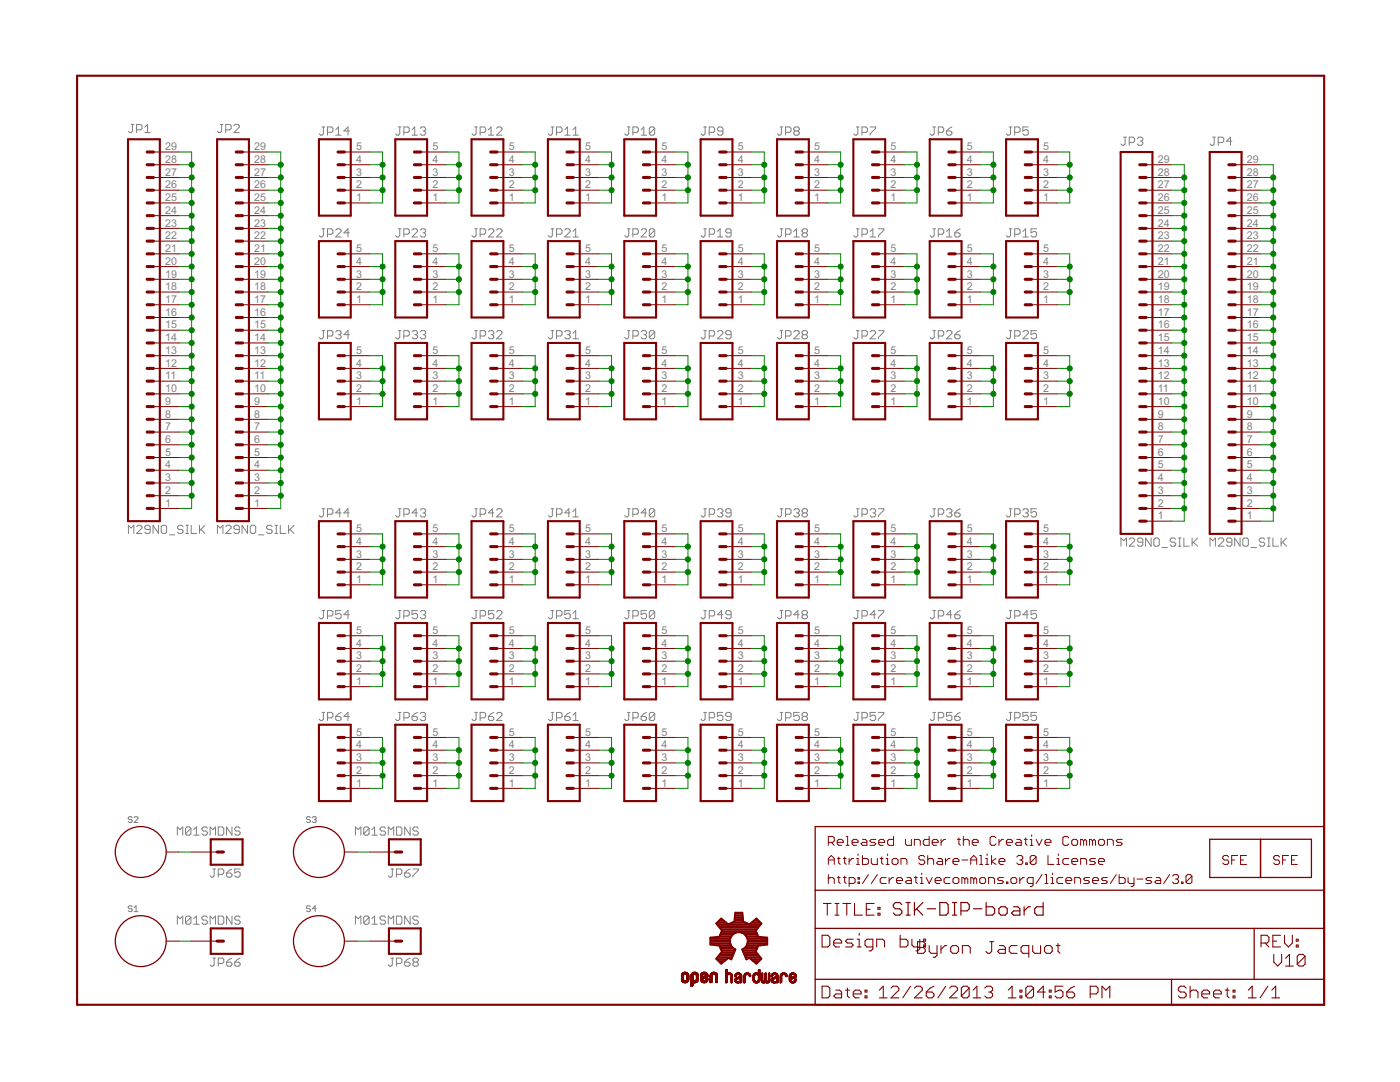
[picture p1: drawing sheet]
<svg xmlns="http://www.w3.org/2000/svg" width="279mm" height="216mm" viewBox="0 0 279 216" stroke-linecap="round" stroke-linejoin="round" font-family="sans-serif">
<defs><g id="words">
<g font-size="2.4" fill="#808080">
<text x="33" y="30">29</text>
<text x="50.7" y="30">29</text>
<text x="71.1" y="30">5</text>
<text x="86.3" y="30">5</text>
<text x="101.5" y="30">5</text>
<text x="116.8" y="30">5</text>
<text x="132" y="30">5</text>
<text x="147.2" y="30">5</text>
<text x="162.5" y="30">5</text>
<text x="177.7" y="30">5</text>
<text x="193" y="30">5</text>
<text x="208.2" y="30">5</text>
<text x="33" y="35.1">27</text>
<text x="33" y="32.5">28</text>
<text x="50.7" y="35.1">27</text>
<text x="50.7" y="32.5">28</text>
<text x="71.1" y="35.1">3</text>
<text x="71.1" y="32.5">4</text>
<text x="86.3" y="35.1">3</text>
<text x="86.3" y="32.5">4</text>
<text x="101.5" y="35.1">3</text>
<text x="101.5" y="32.5">4</text>
<text x="116.8" y="35.1">3</text>
<text x="116.8" y="32.5">4</text>
<text x="132" y="35.1">3</text>
<text x="132" y="32.5">4</text>
<text x="147.2" y="35.1">3</text>
<text x="147.2" y="32.5">4</text>
<text x="162.5" y="35.1">3</text>
<text x="162.5" y="32.5">4</text>
<text x="177.7" y="35.1">3</text>
<text x="177.7" y="32.5">4</text>
<text x="193" y="35.1">3</text>
<text x="193" y="32.5">4</text>
<text x="208.2" y="35.1">3</text>
<text x="208.2" y="32.5">4</text>
<text x="231.1" y="35.1">28</text>
<text x="231.1" y="32.5">29</text>
<text x="248.8" y="35.1">28</text>
<text x="248.8" y="32.5">29</text>
<text x="33" y="40.1">25</text>
<text x="33" y="37.6">26</text>
<text x="50.7" y="40.1">25</text>
<text x="50.7" y="37.6">26</text>
<text x="71.1" y="40.1">1</text>
<text x="71.1" y="37.6">2</text>
<text x="86.3" y="40.1">1</text>
<text x="86.3" y="37.6">2</text>
<text x="101.5" y="40.1">1</text>
<text x="101.5" y="37.6">2</text>
<text x="116.8" y="40.1">1</text>
<text x="116.8" y="37.6">2</text>
<text x="132" y="40.1">1</text>
<text x="132" y="37.6">2</text>
<text x="147.2" y="40.1">1</text>
<text x="147.2" y="37.6">2</text>
<text x="162.5" y="40.1">1</text>
<text x="162.5" y="37.6">2</text>
<text x="177.7" y="40.1">1</text>
<text x="177.7" y="37.6">2</text>
<text x="193" y="40.1">1</text>
<text x="193" y="37.6">2</text>
<text x="208.2" y="40.1">1</text>
<text x="208.2" y="37.6">2</text>
<text x="231.1" y="40.1">26</text>
<text x="231.1" y="37.6">27</text>
<text x="248.8" y="40.1">26</text>
<text x="248.8" y="37.6">27</text>
<text x="33" y="47.8">22</text>
<text x="33" y="45.2">23</text>
<text x="33" y="42.7">24</text>
<text x="50.7" y="47.8">22</text>
<text x="50.7" y="45.2">23</text>
<text x="50.7" y="42.7">24</text>
<text x="231.1" y="47.8">23</text>
<text x="231.1" y="45.2">24</text>
<text x="231.1" y="42.7">25</text>
<text x="248.8" y="47.8">23</text>
<text x="248.8" y="45.2">24</text>
<text x="248.8" y="42.7">25</text>
<text x="33" y="52.8">20</text>
<text x="33" y="50.3">21</text>
<text x="50.7" y="52.8">20</text>
<text x="50.7" y="50.3">21</text>
<text x="71.1" y="52.8">4</text>
<text x="71.1" y="50.3">5</text>
<text x="86.3" y="52.8">4</text>
<text x="86.3" y="50.3">5</text>
<text x="101.5" y="52.8">4</text>
<text x="101.5" y="50.3">5</text>
<text x="116.8" y="52.8">4</text>
<text x="116.8" y="50.3">5</text>
<text x="132" y="52.8">4</text>
<text x="132" y="50.3">5</text>
<text x="147.2" y="52.8">4</text>
<text x="147.2" y="50.3">5</text>
<text x="162.5" y="52.8">4</text>
<text x="162.5" y="50.3">5</text>
<text x="177.7" y="52.8">4</text>
<text x="177.7" y="50.3">5</text>
<text x="193" y="52.8">4</text>
<text x="193" y="50.3">5</text>
<text x="208.2" y="52.8">4</text>
<text x="208.2" y="50.3">5</text>
<text x="231.1" y="52.8">21</text>
<text x="231.1" y="50.3">22</text>
<text x="248.8" y="52.8">21</text>
<text x="248.8" y="50.3">22</text>
<text x="33" y="57.9">18</text>
<text x="33" y="55.4">19</text>
<text x="50.7" y="57.9">18</text>
<text x="50.7" y="55.4">19</text>
<text x="71.1" y="57.9">2</text>
<text x="71.1" y="55.4">3</text>
<text x="86.3" y="57.9">2</text>
<text x="86.3" y="55.4">3</text>
<text x="101.5" y="57.9">2</text>
<text x="101.5" y="55.4">3</text>
<text x="116.8" y="57.9">2</text>
<text x="116.8" y="55.4">3</text>
<text x="132" y="57.9">2</text>
<text x="132" y="55.4">3</text>
<text x="147.2" y="57.9">2</text>
<text x="147.2" y="55.4">3</text>
<text x="162.5" y="57.9">2</text>
<text x="162.5" y="55.4">3</text>
<text x="177.7" y="57.9">2</text>
<text x="177.7" y="55.4">3</text>
<text x="193" y="57.9">2</text>
<text x="193" y="55.4">3</text>
<text x="208.2" y="57.9">2</text>
<text x="208.2" y="55.4">3</text>
<text x="231.1" y="57.9">19</text>
<text x="231.1" y="55.4">20</text>
<text x="248.8" y="57.9">19</text>
<text x="248.8" y="55.4">20</text>
<text x="33" y="65.5">15</text>
<text x="33" y="63">16</text>
<text x="33" y="60.5">17</text>
<text x="50.7" y="65.5">15</text>
<text x="50.7" y="63">16</text>
<text x="50.7" y="60.5">17</text>
<text x="71.1" y="60.5">1</text>
<text x="86.3" y="60.5">1</text>
<text x="101.5" y="60.5">1</text>
<text x="116.8" y="60.5">1</text>
<text x="132" y="60.5">1</text>
<text x="147.2" y="60.5">1</text>
<text x="162.5" y="60.5">1</text>
<text x="177.7" y="60.5">1</text>
<text x="193" y="60.5">1</text>
<text x="208.2" y="60.5">1</text>
<text x="231.1" y="65.5">16</text>
<text x="231.1" y="63">17</text>
<text x="231.1" y="60.5">18</text>
<text x="248.8" y="65.5">16</text>
<text x="248.8" y="63">17</text>
<text x="248.8" y="60.5">18</text>
<text x="33" y="70.6">13</text>
<text x="33" y="68.1">14</text>
<text x="50.7" y="70.6">13</text>
<text x="50.7" y="68.1">14</text>
<text x="71.1" y="70.6">5</text>
<text x="86.3" y="70.6">5</text>
<text x="101.5" y="70.6">5</text>
<text x="116.8" y="70.6">5</text>
<text x="132" y="70.6">5</text>
<text x="147.2" y="70.6">5</text>
<text x="162.5" y="70.6">5</text>
<text x="177.7" y="70.6">5</text>
<text x="193" y="70.6">5</text>
<text x="208.2" y="70.6">5</text>
<text x="231.1" y="70.6">14</text>
<text x="231.1" y="68.1">15</text>
<text x="248.8" y="70.6">14</text>
<text x="248.8" y="68.1">15</text>
<text x="33" y="75.7">11</text>
<text x="33" y="73.2">12</text>
<text x="50.7" y="75.7">11</text>
<text x="50.7" y="73.2">12</text>
<text x="71.1" y="75.7">3</text>
<text x="71.1" y="73.2">4</text>
<text x="86.3" y="75.7">3</text>
<text x="86.3" y="73.2">4</text>
<text x="101.5" y="75.7">3</text>
<text x="101.5" y="73.2">4</text>
<text x="116.8" y="75.7">3</text>
<text x="116.8" y="73.2">4</text>
<text x="132" y="75.7">3</text>
<text x="132" y="73.2">4</text>
<text x="147.2" y="75.7">3</text>
<text x="147.2" y="73.2">4</text>
<text x="162.5" y="75.7">3</text>
<text x="162.5" y="73.2">4</text>
<text x="177.7" y="75.7">3</text>
<text x="177.7" y="73.2">4</text>
<text x="193" y="75.7">3</text>
<text x="193" y="73.2">4</text>
<text x="208.2" y="75.7">3</text>
<text x="208.2" y="73.2">4</text>
<text x="231.1" y="75.7">12</text>
<text x="231.1" y="73.2">13</text>
<text x="248.8" y="75.7">12</text>
<text x="248.8" y="73.2">13</text>
<text x="33" y="83.3">8</text>
<text x="33" y="80.8">9</text>
<text x="33" y="78.2">10</text>
<text x="50.7" y="83.3">8</text>
<text x="50.7" y="80.8">9</text>
<text x="50.7" y="78.2">10</text>
<text x="71.1" y="80.8">1</text>
<text x="71.1" y="78.2">2</text>
<text x="86.3" y="80.8">1</text>
<text x="86.3" y="78.2">2</text>
<text x="101.5" y="80.8">1</text>
<text x="101.5" y="78.2">2</text>
<text x="116.8" y="80.8">1</text>
<text x="116.8" y="78.2">2</text>
<text x="132" y="80.8">1</text>
<text x="132" y="78.2">2</text>
<text x="147.2" y="80.8">1</text>
<text x="147.2" y="78.2">2</text>
<text x="162.5" y="80.8">1</text>
<text x="162.5" y="78.2">2</text>
<text x="177.7" y="80.8">1</text>
<text x="177.7" y="78.2">2</text>
<text x="193" y="80.8">1</text>
<text x="193" y="78.2">2</text>
<text x="208.2" y="80.8">1</text>
<text x="208.2" y="78.2">2</text>
<text x="231.1" y="83.3">9</text>
<text x="231.1" y="80.8">10</text>
<text x="231.1" y="78.2">11</text>
<text x="248.8" y="83.3">9</text>
<text x="248.8" y="80.8">10</text>
<text x="248.8" y="78.2">11</text>
<text x="33" y="88.4">6</text>
<text x="33" y="85.9">7</text>
<text x="50.7" y="88.4">6</text>
<text x="50.7" y="85.9">7</text>
<text x="231.1" y="88.4">7</text>
<text x="231.1" y="85.9">8</text>
<text x="248.8" y="88.4">7</text>
<text x="248.8" y="85.9">8</text>
<text x="33" y="93.5">4</text>
<text x="33" y="90.9">5</text>
<text x="50.7" y="93.5">4</text>
<text x="50.7" y="90.9">5</text>
<text x="231.1" y="93.5">5</text>
<text x="231.1" y="90.9">6</text>
<text x="248.8" y="93.5">5</text>
<text x="248.8" y="90.9">6</text>
<text x="33" y="101.1">1</text>
<text x="33" y="98.6">2</text>
<text x="33" y="96">3</text>
<text x="50.7" y="101.1">1</text>
<text x="50.7" y="98.6">2</text>
<text x="50.7" y="96">3</text>
<text x="231.1" y="101.1">2</text>
<text x="231.1" y="98.6">3</text>
<text x="231.1" y="96">4</text>
<text x="248.8" y="101.1">2</text>
<text x="248.8" y="98.6">3</text>
<text x="248.8" y="96">4</text>
<text x="71.1" y="106.2">5</text>
<text x="86.3" y="106.2">5</text>
<text x="101.5" y="106.2">5</text>
<text x="116.8" y="106.2">5</text>
<text x="132" y="106.2">5</text>
<text x="147.2" y="106.2">5</text>
<text x="162.5" y="106.2">5</text>
<text x="177.7" y="106.2">5</text>
<text x="193" y="106.2">5</text>
<text x="208.2" y="106.2">5</text>
<text x="231.1" y="103.6">1</text>
<text x="248.8" y="103.6">1</text>
<text x="71.1" y="113.8">2</text>
<text x="71.1" y="111.3">3</text>
<text x="71.1" y="108.7">4</text>
<text x="86.3" y="113.8">2</text>
<text x="86.3" y="111.3">3</text>
<text x="86.3" y="108.7">4</text>
<text x="101.5" y="113.8">2</text>
<text x="101.5" y="111.3">3</text>
<text x="101.5" y="108.7">4</text>
<text x="116.8" y="113.8">2</text>
<text x="116.8" y="111.3">3</text>
<text x="116.8" y="108.7">4</text>
<text x="132" y="113.8">2</text>
<text x="132" y="111.3">3</text>
<text x="132" y="108.7">4</text>
<text x="147.2" y="113.8">2</text>
<text x="147.2" y="111.3">3</text>
<text x="147.2" y="108.7">4</text>
<text x="162.5" y="113.8">2</text>
<text x="162.5" y="111.3">3</text>
<text x="162.5" y="108.7">4</text>
<text x="177.7" y="113.8">2</text>
<text x="177.7" y="111.3">3</text>
<text x="177.7" y="108.7">4</text>
<text x="193" y="113.8">2</text>
<text x="193" y="111.3">3</text>
<text x="193" y="108.7">4</text>
<text x="208.2" y="113.8">2</text>
<text x="208.2" y="111.3">3</text>
<text x="208.2" y="108.7">4</text>
<text x="71.1" y="116.3">1</text>
<text x="86.3" y="116.3">1</text>
<text x="101.5" y="116.3">1</text>
<text x="116.8" y="116.3">1</text>
<text x="132" y="116.3">1</text>
<text x="147.2" y="116.3">1</text>
<text x="162.5" y="116.3">1</text>
<text x="177.7" y="116.3">1</text>
<text x="193" y="116.3">1</text>
<text x="208.2" y="116.3">1</text>
<text x="71.1" y="131.6">3</text>
<text x="71.1" y="129">4</text>
<text x="71.1" y="126.5">5</text>
<text x="86.3" y="131.6">3</text>
<text x="86.3" y="129">4</text>
<text x="86.3" y="126.5">5</text>
<text x="101.5" y="131.6">3</text>
<text x="101.5" y="129">4</text>
<text x="101.5" y="126.5">5</text>
<text x="116.8" y="131.6">3</text>
<text x="116.8" y="129">4</text>
<text x="116.8" y="126.5">5</text>
<text x="132" y="131.6">3</text>
<text x="132" y="129">4</text>
<text x="132" y="126.5">5</text>
<text x="147.2" y="131.6">3</text>
<text x="147.2" y="129">4</text>
<text x="147.2" y="126.5">5</text>
<text x="162.5" y="131.6">3</text>
<text x="162.5" y="129">4</text>
<text x="162.5" y="126.5">5</text>
<text x="177.7" y="131.6">3</text>
<text x="177.7" y="129">4</text>
<text x="177.7" y="126.5">5</text>
<text x="193" y="131.6">3</text>
<text x="193" y="129">4</text>
<text x="193" y="126.5">5</text>
<text x="208.2" y="131.6">3</text>
<text x="208.2" y="129">4</text>
<text x="208.2" y="126.5">5</text>
<text x="71.1" y="136.6">1</text>
<text x="71.1" y="134.1">2</text>
<text x="86.3" y="136.6">1</text>
<text x="86.3" y="134.1">2</text>
<text x="101.5" y="136.6">1</text>
<text x="101.5" y="134.1">2</text>
<text x="116.8" y="136.6">1</text>
<text x="116.8" y="134.1">2</text>
<text x="132" y="136.6">1</text>
<text x="132" y="134.1">2</text>
<text x="147.2" y="136.6">1</text>
<text x="147.2" y="134.1">2</text>
<text x="162.5" y="136.6">1</text>
<text x="162.5" y="134.1">2</text>
<text x="177.7" y="136.6">1</text>
<text x="177.7" y="134.1">2</text>
<text x="193" y="136.6">1</text>
<text x="193" y="134.1">2</text>
<text x="208.2" y="136.6">1</text>
<text x="208.2" y="134.1">2</text>
<text x="71.1" y="149.3">4</text>
<text x="71.1" y="146.8">5</text>
<text x="86.3" y="149.3">4</text>
<text x="86.3" y="146.8">5</text>
<text x="101.5" y="149.3">4</text>
<text x="101.5" y="146.8">5</text>
<text x="116.8" y="149.3">4</text>
<text x="116.8" y="146.8">5</text>
<text x="132" y="149.3">4</text>
<text x="132" y="146.8">5</text>
<text x="147.2" y="149.3">4</text>
<text x="147.2" y="146.8">5</text>
<text x="162.5" y="149.3">4</text>
<text x="162.5" y="146.8">5</text>
<text x="177.7" y="149.3">4</text>
<text x="177.7" y="146.8">5</text>
<text x="193" y="149.3">4</text>
<text x="193" y="146.8">5</text>
<text x="208.2" y="149.3">4</text>
<text x="208.2" y="146.8">5</text>
<text x="71.1" y="154.4">2</text>
<text x="71.1" y="151.9">3</text>
<text x="86.3" y="154.4">2</text>
<text x="86.3" y="151.9">3</text>
<text x="101.5" y="154.4">2</text>
<text x="101.5" y="151.9">3</text>
<text x="116.8" y="154.4">2</text>
<text x="116.8" y="151.9">3</text>
<text x="132" y="154.4">2</text>
<text x="132" y="151.9">3</text>
<text x="147.2" y="154.4">2</text>
<text x="147.2" y="151.9">3</text>
<text x="162.5" y="154.4">2</text>
<text x="162.5" y="151.9">3</text>
<text x="177.7" y="154.4">2</text>
<text x="177.7" y="151.9">3</text>
<text x="193" y="154.4">2</text>
<text x="193" y="151.9">3</text>
<text x="208.2" y="154.4">2</text>
<text x="208.2" y="151.9">3</text>
<text x="71.1" y="157">1</text>
<text x="86.3" y="157">1</text>
<text x="101.5" y="157">1</text>
<text x="116.8" y="157">1</text>
<text x="132" y="157">1</text>
<text x="147.2" y="157">1</text>
<text x="162.5" y="157">1</text>
<text x="177.7" y="157">1</text>
<text x="193" y="157">1</text>
<text x="208.2" y="157">1</text>
</g>
</g></defs>
<g fill="none" stroke="#808080" stroke-width=".2">
<path d="M26.2 24.8h.5M26.4 24.8v1.4l-.2 .3h-.3l-.3-.3M27.3 25.9h.8l.2-.3v-.5l-.2-.3h-.8v1.7M28.9 26.5h1.1M28.9 25.4l.5-.6v1.7M43.9 24.8h.6M44.2 24.8v1.4l-.3 .3h-.2l-.3-.3M45 25.9h.8l.3-.3v-.5l-.3-.3h-.8v1.7M46.7 25.1l.2-.3h.6l.3 .3v.3l-1.1 1.1h1.1M64.3 25.3h.5M64.5 25.3v1.4l-.2 .3h-.3l-.3-.3M65.4 26.4h.8l.2-.3v-.5l-.2-.3h-.8v1.7"/>
<path d="M67 27h1.1M67 25.9l.5-.6v1.7M69.7 26.1h-1.1l.8-.8v1.7M79.5 25.3h.5M79.8 25.3v1.4l-.3 .3h-.3l-.2-.3M80.6 26.4h.8l.3-.3v-.5l-.3-.3h-.8v1.7M82.2 27h1.1M82.2 25.9l.6-.6v1.7M83.9 25.6l.2-.3h.6l.2 .3v.3l-.2 .2M84.4 26.1h.3M84.7 26.1l.2 .3v.3l-.2 .3h-.6l-.2-.3M94.7 25.3h.6"/>
<path d="M95 25.3v1.4l-.3 .3h-.2l-.3-.3M95.8 26.4h.8l.3-.3v-.5l-.3-.3h-.8v1.7M97.5 27h1.1M97.5 25.9l.5-.6v1.7M99.1 25.6l.3-.3h.5l.3 .3v.3l-1.1 1.1h1.1M110 25.3h.5M110.2 25.3v1.4l-.2 .3h-.3l-.3-.3M111.1 26.4h.8l.3-.3v-.5l-.3-.3h-.8v1.7M112.7 27h1.1M112.7 25.9l.5-.6v1.7M114.3 27h1.1M114.3 25.9l.6-.6v1.7"/>
<path d="M125.2 25.3h.6M125.5 25.3v1.4l-.3 .3h-.3l-.2-.3M126.3 26.4h.8l.3-.3v-.5l-.3-.3h-.8v1.7M128 27h1M128 25.9l.5-.6v1.7M130.7 25.6v1.1l-.3 .3h-.5l-.3-.3M130.7 25.6l-.3-.3h-.5l-.3 .3v1.1M130.7 25.6l-1.1 1.1M140.4 25.3h.6M140.7 25.3v1.4l-.3 .3h-.2l-.3-.3M141.5 26.4h.9l.2-.3v-.5l-.2-.3h-.9v1.7M144.3 26.1h-.9l-.2-.2v-.3l.2-.3h.6l.3 .3v1.1l-.3 .3h-.6l-.2-.3"/>
<path d="M155.7 25.3h.5M156 25.3v1.4l-.3 .3h-.3l-.2-.3M156.8 26.4h.8l.3-.3v-.5l-.3-.3h-.8v1.7M158.7 26.1l-.3-.2v-.3l.3-.3h.5l.3 .3v.3l-.3 .2M158.7 26.1l-.3 .3v.3l.3 .3h.5l.3-.3v-.3l-.3-.3M158.7 26.1h.5M170.9 25.3h.6M171.2 25.3v1.4l-.3 .3h-.3l-.2-.3M172 26.4h.8l.3-.3v-.5l-.3-.3h-.8v1.7M173.7 25.3h1.1v.3l-1.1 1.1v.3M186.2 25.3h.5M186.4 25.3v1.4l-.2 .3h-.3l-.3-.3"/>
<path d="M187.3 26.4h.8l.2-.3v-.5l-.2-.3h-.8v1.7M188.9 26.1h.8l.3 .3v.3l-.3 .3h-.5l-.3-.3zM190 25.3l-1.1 .8M201.4 25.3h.6M201.7 25.3v1.4l-.3 .3h-.3l-.2-.3M202.5 26.4h.8l.3-.3v-.5l-.3-.3h-.8v1.7M205.2 25.3h-1.1v.8l.6-.2h.3l.2 .2v.6l-.2 .3h-.6l-.3-.3M224.3 27.4h.5M224.5 27.4v1.3l-.2 .3h-.3l-.3-.3M225.4 28.4h.8l.2-.2v-.6l-.2-.2h-.8v1.6M227 27.6l.3-.2h.5l.3 .2v.3l-.3 .3M227.5 28.2h.3"/>
<path d="M227.8 28.2l.3 .2v.3l-.3 .3h-.5l-.3-.3M242 27.4h.6M242.3 27.4v1.3l-.3 .3h-.2l-.3-.3M243.1 28.4h.8l.3-.2v-.6l-.3-.2h-.8v1.6M245.9 28.2h-1.1l.8-.8v1.6M64.3 45.7h.5M64.5 45.7v1.3l-.2 .3h-.3l-.3-.3M65.4 46.7h.8l.2-.2v-.6l-.2-.2h-.8v1.6M67 45.9l.3-.2h.5l.3 .2v.3l-1.1 1.1h1.1M69.7 46.5h-1.1l.8-.8v1.6M79.5 45.7h.5M79.8 45.7v1.3l-.3 .3h-.3l-.2-.3"/>
<path d="M80.6 46.7h.8l.3-.2v-.6l-.3-.2h-.8v1.6M82.2 45.9l.3-.2h.5l.3 .2v.3l-1.1 1.1h1.1M83.9 45.9l.2-.2h.6l.2 .2v.3l-.2 .3M84.4 46.5h.3M84.7 46.5l.2 .2v.3l-.2 .3h-.6l-.2-.3M94.7 45.7h.6M95 45.7v1.3l-.3 .3h-.2l-.3-.3M95.8 46.7h.8l.3-.2v-.6l-.3-.2h-.8v1.6M97.5 45.9l.2-.2h.6l.3 .2v.3l-1.1 1.1h1.1M99.1 45.9l.3-.2h.5l.3 .2v.3l-1.1 1.1h1.1M110 45.7h.5M110.2 45.7v1.3l-.2 .3h-.3l-.3-.3"/>
<path d="M111.1 46.7h.8l.3-.2v-.6l-.3-.2h-.8v1.6M112.7 45.9l.3-.2h.5l.3 .2v.3l-1.1 1.1h1.1M114.3 46.2l.6-.5v1.6M114.3 47.3h1.1M125.2 45.7h.6M125.5 45.7v1.3l-.3 .3h-.3l-.2-.3M126.3 46.7h.8l.3-.2v-.6l-.3-.2h-.8v1.6M128 45.9l.2-.2h.6l.2 .2v.3l-1 1.1h1M130.7 45.9l-.3-.2h-.5l-.3 .2v1.1M130.7 45.9v1.1l-.3 .3h-.5l-.3-.3M130.7 45.9l-1.1 1.1M140.4 45.7h.6"/>
<path d="M140.7 45.7v1.3l-.3 .3h-.2l-.3-.3M141.5 46.7h.9l.2-.2v-.6l-.2-.2h-.9v1.6M143.2 47.3h1.1M143.2 46.2l.5-.5v1.6M145.9 46.5h-.8l-.3-.3v-.3l.3-.2h.5l.3 .2v1.1l-.3 .3h-.5l-.3-.3M155.7 45.7h.5M156 45.7v1.3l-.3 .3h-.3l-.2-.3M156.8 46.7h.8l.3-.2v-.6l-.3-.2h-.8v1.6M158.4 47.3h1.1M158.4 46.2l.6-.5v1.6M160.3 46.5l-.2 .2v.3l.2 .3h.6l.2-.3v-.3l-.2-.2M160.3 46.5l-.2-.3v-.3l.2-.2h.6l.2 .2v.3l-.2 .3"/>
<path d="M160.3 46.5h.6M170.9 45.7h.6M171.2 45.7v1.3l-.3 .3h-.3l-.2-.3M172 46.7h.8l.3-.2v-.6l-.3-.2h-.8v1.6M173.7 47.3h1.1M173.7 46.2l.5-.5v1.6M175.3 45.7h1.1v.2l-1.1 1.1v.3M186.2 45.7h.5M186.4 45.7v1.3l-.2 .3h-.3l-.3-.3M187.3 46.7h.8l.2-.2v-.6l-.2-.2h-.8v1.6M188.9 47.3h1.1M188.9 46.2l.5-.5v1.6"/>
<path d="M190.5 46.5h.8l.3 .2v.3l-.3 .3h-.5l-.3-.3zM191.6 45.7l-.5 .2-.6 .6M201.4 45.7h.6M201.7 45.7v1.3l-.3 .3h-.3l-.2-.3M202.5 46.7h.8l.3-.2v-.6l-.3-.2h-.8v1.6M204.1 47.3h1.1M204.1 46.2l.6-.5v1.6M206.9 45.7h-1.1v.8l.5-.3h.3l.3 .3v.5l-.3 .3h-.6l-.2-.3M64.3 66h.5M64.5 66v1.3l-.2 .3h-.3l-.3-.3M65.4 67.1h.8l.2-.3v-.6l-.2-.2h-.8v1.6M67 66.2l.3-.2h.5l.3 .2v.3l-.3 .3"/>
<path d="M67.5 66.8h.3M67.8 66.8l.3 .3v.2l-.3 .3h-.5l-.3-.3M69.7 66.8h-1.1l.8-.8v1.6M79.5 66h.5M79.8 66v1.3l-.3 .3h-.3l-.2-.3M80.6 67.1h.8l.3-.3v-.6l-.3-.2h-.8v1.6M82.2 66.2l.3-.2h.5l.3 .2v.3l-.3 .3M82.8 66.8h.2M83 66.8l.3 .3v.2l-.3 .3h-.5l-.3-.3M83.9 66.2l.2-.2h.6l.2 .2v.3l-.2 .3M84.4 66.8h.3M84.7 66.8l.2 .3v.2l-.2 .3h-.6l-.2-.3"/>
<path d="M94.7 66h.6M95 66v1.3l-.3 .3h-.2l-.3-.3M95.8 67.1h.8l.3-.3v-.6l-.3-.2h-.8v1.6M97.5 66.2l.2-.2h.6l.3 .2v.3l-.3 .3M98 66.8h.3M98.3 66.8l.3 .3v.2l-.3 .3h-.6l-.2-.3M99.1 66.2l.3-.2h.5l.3 .2v.3l-1.1 1.1h1.1M110 66h.5M110.2 66v1.3l-.2 .3h-.3l-.3-.3M111.1 67.1h.8l.3-.3v-.6l-.3-.2h-.8v1.6M112.7 66.2l.3-.2h.5l.3 .2v.3l-.3 .3M113.2 66.8h.3"/>
<path d="M113.5 66.8l.3 .3v.2l-.3 .3h-.5l-.3-.3M114.3 66.5l.6-.5v1.6M114.3 67.6h1.1M125.2 66h.6M125.5 66v1.3l-.3 .3h-.3l-.2-.3M126.3 67.1h.8l.3-.3v-.6l-.3-.2h-.8v1.6M128 66.2l.2-.2h.6l.2 .2v.3l-.2 .3M128.5 66.8h.3M128.8 66.8l.2 .3v.2l-.2 .3h-.6l-.2-.3M130.7 66.2l-.3-.2h-.5l-.3 .2v1.1M130.7 66.2v1.1l-.3 .3h-.5l-.3-.3M130.7 66.2l-1.1 1.1"/>
<path d="M140.4 66h.6M140.7 66v1.3l-.3 .3h-.2l-.3-.3M141.5 67.1h.9l.2-.3v-.6l-.2-.2h-.9v1.6M143.2 66.2l.2-.2h.6l.3 .2v.3l-1.1 1.1h1.1M145.9 66.8h-.8l-.3-.3v-.3l.3-.2h.5l.3 .2v1.1l-.3 .3h-.5l-.3-.3M155.7 66h.5M156 66v1.3l-.3 .3h-.3l-.2-.3M156.8 67.1h.8l.3-.3v-.6l-.3-.2h-.8v1.6M158.4 66.2l.3-.2h.5l.3 .2v.3l-1.1 1.1h1.1M160.3 66.8l-.2-.3v-.3l.2-.2h.6l.2 .2v.3l-.2 .3M160.3 66.8l-.2 .3v.2l.2 .3h.6l.2-.3v-.2l-.2-.3M160.3 66.8h.6"/>
<path d="M170.9 66h.6M171.2 66v1.3l-.3 .3h-.3l-.2-.3M172 67.1h.8l.3-.3v-.6l-.3-.2h-.8v1.6M173.7 66.2l.2-.2h.6l.3 .2v.3l-1.1 1.1h1.1M175.3 66h1.1v.2l-1.1 1.1v.3M186.2 66h.5M186.4 66v1.3l-.2 .3h-.3l-.3-.3M187.3 67.1h.8l.2-.3v-.6l-.2-.2h-.8v1.6M188.9 66.2l.3-.2h.5l.3 .2v.3l-1.1 1.1h1.1M190.5 66.8h.8l.3 .3v.2l-.3 .3h-.5l-.3-.3zM191.6 66l-.5 .2-.6 .6M201.4 66h.6"/>
<path d="M201.7 66v1.3l-.3 .3h-.3l-.2-.3M202.5 67.1h.8l.3-.3v-.6l-.3-.2h-.8v1.6M204.1 66.2l.3-.2h.6l.2 .2v.3l-1.1 1.1h1.1M206.9 66h-1.1v.8l.5-.3h.3l.3 .3v.5l-.3 .3h-.6l-.2-.3M25.6 106.4v-1.6l.6 .6 .5-.6v1.6M27.3 105.1l.2-.3h.6l.2 .3v.3l-1 1h1M30 105.6h-.8l-.3-.2v-.3l.3-.3h.5l.3 .3v1.1l-.3 .2h-.5l-.3-.2M31.6 104.8v1.6l-1.1-1.6v1.6M32.2 105.1l.2-.3h.6l.3 .3v1.1l-.3 .2h-.6l-.2-.2zM33.8 106.7h1.1M36.5 105.1l-.2-.3h-.6l-.2 .3v.3l.2 .2h.6l.2 .3v.3l-.2 .2h-.6l-.2-.2M37.1 106.4h.5"/>
<path d="M37.1 104.8h.5M37.4 104.8v1.6M38.2 104.8v1.6h1.1M39.8 104.8v1.6M40.1 105.6l.8 .8M40.9 104.8l-1.1 1.1M43.4 106.4v-1.6l.5 .6 .6-.6v1.6M45 105.1l.3-.3h.5l.3 .3v.3l-1.1 1h1.1M47.8 105.6h-.9l-.2-.2v-.3l.2-.3h.6l.3 .3v1.1l-.3 .2h-.6l-.2-.2M49.4 104.8v1.6l-1.1-1.6v1.6M50 105.1l.2-.3h.6l.2 .3v1.1l-.2 .2h-.6l-.2-.2zM51.6 106.7h1.1"/>
<path d="M54.3 105.1l-.3-.3h-.5l-.3 .3v.3l.3 .2h.5l.3 .3v.3l-.3 .2h-.5l-.3-.2M54.9 106.4h.5M54.9 104.8h.5M55.1 104.8v1.6M55.9 104.8v1.6h1.1M57.6 104.8v1.6M57.8 105.6l.9 .8M58.7 104.8l-1.1 1.1M64.3 101.5h.5M64.5 101.5v1.4l-.2 .2h-.3l-.3-.2M65.4 102.6h.8l.2-.3v-.5l-.2-.3h-.8v1.6M68.1 102.3h-1.1l.8-.8v1.6"/>
<path d="M69.7 102.3h-1.1l.8-.8v1.6M79.5 101.5h.5M79.8 101.5v1.4l-.3 .2h-.3l-.2-.2M80.6 102.6h.8l.3-.3v-.5l-.3-.3h-.8v1.6M83.3 102.3h-1.1l.8-.8v1.6M83.9 101.8l.2-.3h.6l.2 .3v.3l-.2 .2M84.4 102.3h.3M84.7 102.3l.2 .3v.3l-.2 .2h-.6l-.2-.2M94.7 101.5h.6M95 101.5v1.4l-.3 .2h-.2l-.3-.2M95.8 102.6h.8l.3-.3v-.5l-.3-.3h-.8v1.6M98.6 102.3h-1.1l.8-.8v1.6"/>
<path d="M99.1 101.8l.3-.3h.5l.3 .3v.3l-1.1 1h1.1M110 101.5h.5M110.2 101.5v1.4l-.2 .2h-.3l-.3-.2M111.1 102.6h.8l.3-.3v-.5l-.3-.3h-.8v1.6M113.8 102.3h-1.1l.8-.8v1.6M114.3 102.1l.6-.6v1.6M114.3 103.1h1.1M125.2 101.5h.6M125.5 101.5v1.4l-.3 .2h-.3l-.2-.2M126.3 102.6h.8l.3-.3v-.5l-.3-.3h-.8v1.6M129 102.3h-1l.8-.8v1.6M130.7 101.8l-.3-.3h-.5l-.3 .3v1.1"/>
<path d="M130.7 101.8v1.1l-.3 .2h-.5l-.3-.2M130.7 101.8l-1.1 1.1M140.4 101.5h.6M140.7 101.5v1.4l-.3 .2h-.2l-.3-.2M141.5 102.6h.9l.2-.3v-.5l-.2-.3h-.9v1.6M143.2 101.8l.2-.3h.6l.3 .3v.3l-.3 .2M143.7 102.3h.3M144 102.3l.3 .3v.3l-.3 .2h-.6l-.2-.2M145.9 102.3h-.8l-.3-.2v-.3l.3-.3h.5l.3 .3v1.1l-.3 .2h-.5l-.3-.2M155.7 101.5h.5M156 101.5v1.4l-.3 .2h-.3l-.2-.2M156.8 102.6h.8l.3-.3v-.5l-.3-.3h-.8v1.6"/>
<path d="M158.4 101.8l.3-.3h.5l.3 .3v.3l-.3 .2M159 102.3h.2M159.2 102.3l.3 .3v.3l-.3 .2h-.5l-.3-.2M160.3 102.3l-.2-.2v-.3l.2-.3h.6l.2 .3v.3l-.2 .2M160.3 102.3l-.2 .3v.3l.2 .2h.6l.2-.2v-.3l-.2-.3M160.3 102.3h.6M170.9 101.5h.6M171.2 101.5v1.4l-.3 .2h-.3l-.2-.2M172 102.6h.8l.3-.3v-.5l-.3-.3h-.8v1.6M173.7 101.8l.2-.3h.6l.3 .3v.3l-.3 .2M174.2 102.3h.3M174.5 102.3l.3 .3v.3l-.3 .2h-.6l-.2-.2"/>
<path d="M175.3 101.5h1.1v.3l-1.1 1.1v.2M186.2 101.5h.5M186.4 101.5v1.4l-.2 .2h-.3l-.3-.2M187.3 102.6h.8l.2-.3v-.5l-.2-.3h-.8v1.6M188.9 101.8l.3-.3h.5l.3 .3v.3l-.3 .2M189.4 102.3h.3M189.7 102.3l.3 .3v.3l-.3 .2h-.5l-.3-.2M190.5 102.3h.8l.3 .3v.3l-.3 .2h-.5l-.3-.2zM191.6 101.5l-.5 .3-.6 .5M201.4 101.5h.6M201.7 101.5v1.4l-.3 .2h-.3l-.2-.2M202.5 102.6h.8l.3-.3v-.5l-.3-.3h-.8v1.6"/>
<path d="M204.1 101.8l.3-.3h.6l.2 .3v.3l-.2 .2M204.7 102.3h.3M205 102.3l.2 .3v.3l-.2 .2h-.6l-.3-.2M206.9 101.5h-1.1v.8l.5-.2h.3l.3 .2v.6l-.3 .2h-.6l-.2-.2M223.7 109v-1.6l.6 .5 .5-.5v1.6M225.4 107.6l.2-.2h.6l.2 .2v.3l-1 1.1h1M228.1 108.2h-.8l-.3-.3v-.3l.3-.2h.5l.3 .2v1.1l-.3 .3h-.5l-.3-.3M229.7 107.4v1.6l-1.1-1.6v1.6M230.5 107.4h.6l.3 .2v1.1l-.3 .3h-.6l-.2-.3v-1.1zM231.9 109.3h1.1M234.6 107.6l-.2-.2h-.6l-.3 .2v.3l.3 .3h.6l.2 .3v.2l-.2 .3h-.6l-.3-.3M235.2 109h.5"/>
<path d="M235.2 107.4h.5M235.4 107.4v1.6M236.3 107.4v1.6h1M237.9 107.4v1.6M238.2 108.2l.8 .8M239 107.4l-1.1 1.1M241.5 109v-1.6l.5 .5 .6-.5v1.6M243.1 107.6l.3-.2h.5l.3 .2v.3l-1.1 1.1h1.1M245.9 108.2h-.9l-.2-.3v-.3l.2-.2h.6l.3 .2v1.1l-.3 .3h-.6l-.2-.3M247.5 107.4v1.6l-1.1-1.6v1.6M248 107.6l.3-.2h.6l.2 .2v1.1l-.2 .3h-.6l-.3-.3zM249.7 109.3h1.1"/>
<path d="M252.4 107.6l-.3-.2h-.5l-.3 .2v.3l.3 .3h.5l.3 .3v.2l-.3 .3h-.5l-.3-.3M252.9 109h.6M252.9 107.4h.6M253.2 107.4v1.6M254 107.4v1.6h1.1M255.7 107.4v1.6M255.9 108.2l.9 .8M256.8 107.4l-1.1 1.1M64.3 121.8h.5M64.5 121.8v1.4l-.2 .3h-.3l-.3-.3M65.4 122.9h.8l.2-.2v-.6l-.2-.3h-.8v1.7M68.1 121.8h-1.1v.9l.5-.3h.3l.3 .3v.5l-.3 .3h-.5l-.3-.3"/>
<path d="M69.7 122.7h-1.1l.8-.9v1.7M79.5 121.8h.5M79.8 121.8v1.4l-.3 .3h-.3l-.2-.3M80.6 122.9h.8l.3-.2v-.6l-.3-.3h-.8v1.7M83.3 121.8h-1.1v.9l.6-.3h.2l.3 .3v.5l-.3 .3h-.5l-.3-.3M83.9 122.1l.2-.3h.6l.2 .3v.3l-.2 .3M84.4 122.7h.3M84.7 122.7l.2 .2v.3l-.2 .3h-.6l-.2-.3M94.7 121.8h.6M95 121.8v1.4l-.3 .3h-.2l-.3-.3M95.8 122.9h.8l.3-.2v-.6l-.3-.3h-.8v1.7M98.6 121.8h-1.1v.9l.5-.3h.3l.3 .3v.5l-.3 .3h-.6l-.2-.3"/>
<path d="M99.1 122.1l.3-.3h.5l.3 .3v.3l-1.1 1.1h1.1M110 121.8h.5M110.2 121.8v1.4l-.2 .3h-.3l-.3-.3M111.1 122.9h.8l.3-.2v-.6l-.3-.3h-.8v1.7M113.8 121.8h-1.1v.9l.5-.3h.3l.3 .3v.5l-.3 .3h-.5l-.3-.3M114.3 122.4l.6-.6v1.7M114.3 123.5h1.1M125.2 121.8h.6M125.5 121.8v1.4l-.3 .3h-.3l-.2-.3M126.3 122.9h.8l.3-.2v-.6l-.3-.3h-.8v1.7M129 121.8h-1v.9l.5-.3h.3l.2 .3v.5l-.2 .3h-.6l-.2-.3M130.7 122.1l-.3-.3h-.5l-.3 .3v1.1"/>
<path d="M130.7 122.1v1.1l-.3 .3h-.5l-.3-.3M130.7 122.1l-1.1 1.1M140.4 121.8h.6M140.7 121.8v1.4l-.3 .3h-.2l-.3-.3M141.5 122.9h.9l.2-.2v-.6l-.2-.3h-.9v1.7M144.3 122.7h-1.1l.8-.9v1.7M145.9 122.7h-.8l-.3-.3v-.3l.3-.3h.5l.3 .3v1.1l-.3 .3h-.5l-.3-.3M155.7 121.8h.5M156 121.8v1.4l-.3 .3h-.3l-.2-.3M156.8 122.9h.8l.3-.2v-.6l-.3-.3h-.8v1.7M159.5 122.7h-1.1l.8-.9v1.7M160.3 122.7l-.2-.3v-.3l.2-.3h.6l.2 .3v.3l-.2 .3"/>
<path d="M160.3 122.7l-.2 .2v.3l.2 .3h.6l.2-.3v-.3l-.2-.2M160.3 122.7h.6M170.9 121.8h.6M171.2 121.8v1.4l-.3 .3h-.3l-.2-.3M172 122.9h.8l.3-.2v-.6l-.3-.3h-.8v1.7M174.8 122.7h-1.1l.8-.9v1.7M175.3 121.8h1.1v.3l-1.1 1.1v.3M186.2 121.8h.5M186.4 121.8v1.4l-.2 .3h-.3l-.3-.3M187.3 122.9h.8l.2-.2v-.6l-.2-.3h-.8v1.7M190 122.7h-1.1l.8-.9v1.7M190.5 122.7h.8l.3 .2v.3l-.3 .3h-.5l-.3-.3z"/>
<path d="M191.6 121.8l-.5 .3-.6 .6M201.4 121.8h.6M201.7 121.8v1.4l-.3 .3h-.3l-.2-.3M202.5 122.9h.8l.3-.2v-.6l-.3-.3h-.8v1.7M205.2 122.7h-1.1l.9-.9v1.7M206.9 121.8h-1.1v.9l.5-.3h.3l.3 .3v.5l-.3 .3h-.6l-.2-.3M64.3 142.2h.5M64.5 142.2v1.3l-.2 .3h-.3l-.3-.3M65.4 143.2h.8l.2-.2v-.6l-.2-.2h-.8v1.6M67 143h.8l.3 .2v.3l-.3 .3h-.5l-.3-.3zM68.1 142.2l-1.1 .8M69.7 143h-1.1l.8-.8v1.6"/>
<path d="M79.5 142.2h.5M79.8 142.2v1.3l-.3 .3h-.3l-.2-.3M80.6 143.2h.8l.3-.2v-.6l-.3-.2h-.8v1.6M82.2 143h.8l.3 .2v.3l-.3 .3h-.5l-.3-.3zM83.3 142.2l-.5 .2-.6 .6M83.9 142.4l.2-.2h.6l.2 .2v.3l-.2 .3M84.4 143h.3M84.7 143l.2 .2v.3l-.2 .3h-.6l-.2-.3M94.7 142.2h.6M95 142.2v1.3l-.3 .3h-.2l-.3-.3M95.8 143.2h.8l.3-.2v-.6l-.3-.2h-.8v1.6M97.5 143h.8l.3 .2v.3l-.3 .3h-.6l-.2-.3z"/>
<path d="M98.6 142.2l-.6 .2-.5 .6M99.1 142.4l.3-.2h.5l.3 .2v.3l-1.1 1.1h1.1M110 142.2h.5M110.2 142.2v1.3l-.2 .3h-.3l-.3-.3M111.1 143.2h.8l.3-.2v-.6l-.3-.2h-.8v1.6M112.7 143h.8l.3 .2v.3l-.3 .3h-.5l-.3-.3zM113.8 142.2l-.6 .2-.5 .6M114.3 142.7l.6-.5v1.6M114.3 143.8h1.1M125.2 142.2h.6M125.5 142.2v1.3l-.3 .3h-.3l-.2-.3M126.3 143.2h.8l.3-.2v-.6l-.3-.2h-.8v1.6"/>
<path d="M128 143h.8l.2 .2v.3l-.2 .3h-.6l-.2-.3zM129 142.2l-.5 .2-.5 .6M130.7 142.4l-.3-.2h-.5l-.3 .2v1.1M130.7 142.4v1.1l-.3 .3h-.5l-.3-.3M130.7 142.4l-1.1 1.1M140.4 142.2h.6M140.7 142.2v1.3l-.3 .3h-.2l-.3-.3M141.5 143.2h.9l.2-.2v-.6l-.2-.2h-.9v1.6M144.3 142.2h-1.1v.8l.5-.3h.3l.3 .3v.5l-.3 .3h-.6l-.2-.3M145.9 143h-.8l-.3-.3v-.3l.3-.2h.5l.3 .2v1.1l-.3 .3h-.5l-.3-.3M155.7 142.2h.5M156 142.2v1.3l-.3 .3h-.3l-.2-.3"/>
<path d="M156.8 143.2h.8l.3-.2v-.6l-.3-.2h-.8v1.6M159.5 142.2h-1.1v.8l.6-.3h.2l.3 .3v.5l-.3 .3h-.5l-.3-.3M160.3 143l-.2-.3v-.3l.2-.2h.6l.2 .2v.3l-.2 .3M160.3 143l-.2 .2v.3l.2 .3h.6l.2-.3v-.3l-.2-.2M160.3 143h.6M170.9 142.2h.6M171.2 142.2v1.3l-.3 .3h-.3l-.2-.3M172 143.2h.8l.3-.2v-.6l-.3-.2h-.8v1.6M174.8 142.2h-1.1v.8l.5-.3h.3l.3 .3v.5l-.3 .3h-.6l-.2-.3M175.3 142.2h1.1v.2l-1.1 1.1v.3M186.2 142.2h.5M186.4 142.2v1.3l-.2 .3h-.3l-.3-.3"/>
<path d="M187.3 143.2h.8l.2-.2v-.6l-.2-.2h-.8v1.6M190 142.2h-1.1v.8l.5-.3h.3l.3 .3v.5l-.3 .3h-.5l-.3-.3M190.5 143h.8l.3 .2v.3l-.3 .3h-.5l-.3-.3zM191.6 142.2l-.5 .2-.6 .6M201.4 142.2h.6M201.7 142.2v1.3l-.3 .3h-.3l-.2-.3M202.5 143.2h.8l.3-.2v-.6l-.3-.2h-.8v1.6M205.2 142.2h-1.1v.8l.6-.3h.3l.2 .3v.5l-.2 .3h-.6l-.3-.3M206.9 142.2h-1.1v.8l.5-.3h.3l.3 .3v.5l-.3 .3h-.6l-.2-.3M26.4 163.2l-.2-.2h-.4l-.2 .2 .2 .3h.4l.2 .2-.2 .4h-.4l-.2-.2M26.8 163.2l.2-.2h.3l.2 .2v.1l-.7 .8h.7M35.4 166.6v-1.6l.5 .5 .6-.5v1.6"/>
<path d="M38.1 165.3l-.3-.3h-.5l-.3 .3v1.1M38.1 165.3v1.1l-.3 .2h-.5l-.3-.2M38.1 165.3l-1.1 1.1M38.7 166.6h1.1M38.7 165.5l.5-.5v1.6M41.4 165.3l-.3-.3h-.5l-.3 .3v.2l.3 .3h.5l.3 .3v.3l-.3 .2h-.5l-.3-.2M41.9 166.6v-1.6l.6 .5 .5-.5v1.6M42.5 173.4h.5M42.7 173.4v1.4l-.2 .2h-.3l-.3-.2M43.6 165h.8l.3 .3v1.1l-.3 .2h-.8zM43.6 174.5h.8l.3-.3v-.5l-.3-.3h-.8v1.6M45.2 174.2h.8l.3 .3v.3l-.3 .2h-.5l-.3-.2z"/>
<path d="M46.3 165v1.6l-1.1-1.6v1.6M46.3 173.4l-.6 .3-.5 .5M47.9 165.3l-.3-.3h-.5l-.3 .3v.2l.3 .3h.5l.3 .3v.3l-.3 .2h-.5l-.3-.2M47.9 173.4h-1.1v.8l.6-.3h.2l.3 .3v.6l-.3 .2h-.5l-.3-.2M61.9 163.2l-.2-.2h-.4l-.1 .2 .1 .3h.4l.2 .2-.2 .4h-.4l-.1-.2M62.3 163.2l.2-.2h.4l.2 .2-.2 .3M62.7 163.5h.2M62.9 163.5l.2 .2-.2 .4h-.4l-.2-.2M70.9 166.6v-1.6l.6 .5 .5-.5v1.6M73.7 165.3l-.3-.3h-.5l-.3 .3v1.1M73.7 165.3v1.1l-.3 .2h-.5l-.3-.2M73.7 165.3l-1.1 1.1"/>
<path d="M74.2 166.6h1.1M74.2 165.5l.6-.5v1.6M76.9 165.3l-.2-.3h-.6l-.3 .3v.2l.3 .3h.6l.2 .3v.3l-.2 .2h-.6l-.3-.2M77.5 166.6v-1.6l.5 .5 .6-.5v1.6M78 173.4h.6M78.3 173.4v1.4l-.3 .2h-.2l-.3-.2M79.1 165h.8l.3 .3v1.1l-.3 .2h-.8zM79.1 174.5h.8l.3-.3v-.5l-.3-.3h-.8v1.6M80.8 174.2h.8l.3 .3v.3l-.3 .2h-.6l-.2-.2zM81.9 165v1.6l-1.1-1.6v1.6M81.9 173.4l-.6 .3-.5 .5M82.4 173.4h1.1v.3l-1.1 1.1v.2"/>
<path d="M83.5 165.3l-.3-.3h-.5l-.3 .3v.2l.3 .3h.5l.3 .3v.3l-.3 .2h-.5l-.3-.2M26.4 180.9l-.2-.2h-.4l-.2 .2 .2 .4h.4l.2 .2-.2 .4h-.4l-.2-.2M26.8 181.9h.7M26.8 181.1l.4-.4v1.2M35.4 184.4v-1.6l.5 .5 .6-.5v1.6M38.1 183l-.3-.2h-.5l-.3 .2v1.1M38.1 183v1.1l-.3 .3h-.5l-.3-.3M38.1 183l-1.1 1.1M38.7 183.3l.5-.5v1.6M38.7 184.4h1.1M41.4 183l-.3-.2h-.5l-.3 .2v.3l.3 .3h.5l.3 .3v.2l-.3 .3h-.5l-.3-.3M41.9 184.4v-1.6l.6 .5 .5-.5v1.6"/>
<path d="M42.5 191.2h.5M42.7 191.2v1.3l-.2 .3h-.3l-.3-.3M43.6 182.8h.8l.3 .2v1.1l-.3 .3h-.8zM43.6 192.3h.8l.3-.3v-.6l-.3-.2h-.8v1.6M45.2 192h.8l.3 .3v.2l-.3 .3h-.5l-.3-.3zM46.3 182.8v1.6l-1.1-1.6v1.6M46.3 191.2l-.6 .2-.5 .6M46.8 192h.8l.3 .3v.2l-.3 .3h-.5l-.3-.3zM47.9 183l-.3-.2h-.5l-.3 .2v.3l.3 .3h.5l.3 .3v.2l-.3 .3h-.5l-.3-.3M47.9 191.2l-.5 .2-.6 .6M61.9 180.9l-.2-.2h-.4l-.1 .2 .1 .4h.4l.2 .2-.2 .4h-.4l-.1-.2M63.1 181.3h-.8l.6-.6v1.2"/>
<path d="M70.9 184.4v-1.6l.6 .5 .5-.5v1.6M73.7 183l-.3-.2h-.5l-.3 .2v1.1M73.7 183v1.1l-.3 .3h-.5l-.3-.3M73.7 183l-1.1 1.1M74.2 184.4h1.1M74.2 183.3l.6-.5v1.6M76.9 183l-.2-.2h-.6l-.3 .2v.3l.3 .3h.6l.2 .3v.2l-.2 .3h-.6l-.3-.3M77.5 184.4v-1.6l.5 .5 .6-.5v1.6M78 191.2h.6M78.3 191.2v1.3l-.3 .3h-.2l-.3-.3M79.1 182.8h.8l.3 .2v1.1l-.3 .3h-.8zM79.1 192.3h.8l.3-.3v-.6l-.3-.2h-.8v1.6"/>
<path d="M80.8 192h.8l.3 .3v.2l-.3 .3h-.6l-.2-.3zM81.9 182.8v1.6l-1.1-1.6v1.6M81.9 191.2l-.6 .2-.5 .6M82.7 192l-.3-.3v-.3l.3-.2h.5l.3 .2v.3l-.3 .3M82.7 192l-.3 .3v.2l.3 .3h.5l.3-.3v-.2l-.3-.3M82.7 192h.5M83.5 183l-.3-.2h-.5l-.3 .2v.3l.3 .3h.5l.3 .3v.2l-.3 .3h-.5l-.3-.3"/>
</g>
<g fill="none" stroke="#800000" stroke-width=".21">
<path d="M164.1 186.6h1.1l.4 .4v1.6l-.4 .4h-1.1zM164.1 196.8h1.1l.4 .4v1.5l-.4 .4h-1.1zM164.3 180.3h1.6M165.1 180.3v2.3M166.4 188.2h1.6v-.4l-.4-.4h-.8l-.4 .4v.8l.4 .4h.8M166.6 180.3h.8M166.6 182.6h.8M166.8 197.6h.8l.4 .4v1.1h-1.2l-.4-.4 .4-.4h1.2M167 180.3v2.3M168.2 180.3h1.6M168.7 197.6h.8M169 180.3v2.3"/>
<path d="M169.1 197.2v1.5l.4 .4M170.3 198.3h1.6v-.3l-.4-.4h-.8l-.4 .4v.7l.4 .4h.8M170.3 187.4h-1.2l-.4 .4 .4 .4h.8l.4 .4-.4 .4h-1.2M170.5 180.3v2.3h1.6M171.1 189h.8M171.1 187.4h.4v1.6M171.5 186.2v.4M172.6 198.7h.4v.4h-.4zM172.6 197.6h.4v.4h-.4zM172.9 181.4h.8M174.2 189h-1.2l-.4-.4v-.8l.4-.4h1.2v2l-.4 .3h-.4M174.5 180.3h-1.6v2.3h1.6"/>
<path d="M175 189v-1.6h1.1l.4 .4v1.2M175.2 182.2h.4v.4h-.4zM175.2 181.1h.4v.3h-.4zM175.5 199.1h1.5M175.5 197.6l.8-.8v2.3M177.8 197.2l.4-.4h.8l.4 .4v.4l-1.6 1.5h1.6M179.6 186.6v2.4h1.2l.4-.4v-.8l-.4-.4h-1.2M181.7 196.8l-1.5 2.3M182 187.4v1.2l.4 .4h1.2M182.5 197.2l.4-.4h.8l.4 .4v.4l-1.6 1.5h1.6M183.1 187.9h1.2l.4 .4v.4l-.4 .4 .4 .3v.4l-.4 .4h-1.2zM183.1 189.1h1.2"/>
<path d="M183.6 187.4v2l-.4 .3h-.4M184.3 188.6h.4v.4h-.4zM184.3 187.4h.4v.4h-.4zM184.8 198h1.2l.4 .3v.4l-.4 .4h-.8l-.4-.4zM185.4 188.7v1.1l.4 .4h1.2M186.4 196.8l-.8 .4-.8 .8M187 188.7v1.9l-.4 .4h-.4M187.8 188.7v1.5M188.7 196.8l-1.5 2.3M189 188.7h-.4l-.8 .7M189.5 197.2l.4-.4h.8l.4 .4v.4l-1.6 1.5h1.6M190.1 188.7h.8l.4 .4v.7l-.4 .4h-.8l-.4-.4v-.7z"/>
<path d="M192.1 190.2v-1.5h1.1l.4 .4v1.1M193.4 197.2v1.5l-.4 .4h-.7l-.4-.4M193.4 197.2l-.4-.4h-.7l-.4 .4v1.5M193.4 197.2l-1.5 1.5M194.2 199.1h1.5M194.2 197.6l.8-.8v2.3M196.5 197.2l.4-.4h.8l.4 .4v.4l-.4 .4M197.3 198h.4M197.5 187.9h.8M197.7 198l.4 .3v.4l-.4 .4h-.8l-.4-.4M197.9 187.9v1.9l-.4 .4h-.4l-.4-.4M199.5 188.7h.8l.3 .4v1.1h-1.1l-.4-.4 .4-.4h1.1"/>
<path d="M201.2 199.1h1.6M201.2 197.6l.8-.8v2.3M203 188.7h-1.2l-.4 .4v.7l.4 .4h1.2M203.6 198.7h.3v.4h-.3zM203.6 197.6h.3v.4h-.3zM205.3 190.2h-1.1l-.4-.4v-.7l.4-.4h1.1v2.3M206.1 188.7v1.1l.4 .4h1.2v-1.5M206.3 197.2v1.5l-.4 .4h-.8l-.4-.4M206.3 197.2l-.4-.4h-.8l-.4 .4v1.5M206.3 197.2l-1.6 1.5M208.4 189.1l.4-.4h.8l.4 .4v.7l-.4 .4h-.8l-.4-.4zM208.6 198h-1.5l1.1-1.2v2.3"/>
<path d="M209.4 198.7h.4v.4h-.4zM209.4 197.6h.4v.4h-.4zM210.8 188.7h.8M211.2 188.3v1.5l.4 .4M212.1 196.8h-1.5v1.2l.7-.4h.4l.4 .4v.7l-.4 .4h-.8l-.3-.4M212.9 198h1.2l.4 .3v.4l-.4 .4h-.8l-.4-.4zM214.5 196.8l-.8 .4-.8 .8M217.6 198.3h1.2l.3-.3v-.8l-.3-.4h-1.2v2.3M219.9 199.1v-2.3l.8 .8 .8-.8v2.3M236.7 197.2l-.4-.4h-.7l-.4 .4v.4l.4 .4h.7l.4 .3v.4l-.4 .4h-.7l-.4-.4M237.5 198l.4-.4h.8l.4 .4v1.1M237.5 196.8v2.3"/>
<path d="M239.8 198.3h1.6v-.3l-.4-.4h-.8l-.4 .4v.7l.4 .4h.8M242.2 198.3h1.5v-.3l-.3-.4h-.8l-.4 .4v.7l.4 .4h.8M244.5 197.6h.8M244.9 197.2v1.5l.4 .4M246.1 198.7h.4v.4h-.4zM246.1 197.6h.4v.4h-.4zM249.1 199.1h1.6M249.1 197.6l.8-.8v2.3M251.7 188.2h1.2l.3-.4v-.8l-.3-.4h-1.2v2.4M252.5 188.2l.7 .8M253 196.8l-1.5 2.3M253.8 199.1h1.6"/>
<path d="M253.8 197.6l.8-.8v2.3M254 187.8h.8M254.2 190.4v1.6l.8 .8 .8-.8v-1.6M255.6 186.6h-1.6v2.4h1.6M256.3 186.6v1.6l.8 .8 .8-.8v-1.6M256.6 191.2l.7-.8v2.4M256.6 192.8h1.5M258.7 188.6h.4v.4h-.4zM258.7 187.4h.4v.4h-.4zM260.5 190.8v1.6l-.4 .4h-.8l-.4-.4M260.5 190.8l-.4-.4h-.8l-.4 .4v1.6M260.5 190.8l-1.6 1.6"/>
</g>
<g fill="none" stroke="#800000" stroke-width=".42">
<path d="M15.4 15.1h248.9v185.4h-248.9zM25.5 27.8h6.4v76.2h-6.4zM43.3 27.8h6.4v76.2h-6.4zM63.6 27.8h6.4v15.2h-6.4zM78.9 27.8h6.3v15.2h-6.3zM94.1 27.8h6.4v15.2h-6.4zM109.3 27.8h6.4v15.2h-6.4zM124.6 27.8h6.3v15.2h-6.3zM139.8 27.8h6.4v15.2h-6.4zM155.1 27.8h6.3v15.2h-6.3zM170.3 27.8h6.4v15.2h-6.4zM185.5 27.8h6.4v15.2h-6.4z"/>
<path d="M200.8 27.8h6.3v15.2h-6.3zM223.6 30.3h6.4v76.2h-6.4zM241.4 30.3h6.4v76.2h-6.4zM63.6 48.1h6.4v15.3h-6.4zM78.9 48.1h6.3v15.3h-6.3zM94.1 48.1h6.4v15.3h-6.4zM109.3 48.1h6.4v15.3h-6.4zM124.6 48.1h6.3v15.3h-6.3zM139.8 48.1h6.4v15.3h-6.4zM155.1 48.1h6.3v15.3h-6.3zM170.3 48.1h6.4v15.3h-6.4zM185.5 48.1h6.4v15.3h-6.4z"/>
<path d="M200.8 48.1h6.3v15.3h-6.3zM63.6 68.4h6.4v15.3h-6.4zM78.9 68.4h6.3v15.3h-6.3zM94.1 68.4h6.4v15.3h-6.4zM109.3 68.4h6.4v15.3h-6.4zM124.6 68.4h6.3v15.3h-6.3zM139.8 68.4h6.4v15.3h-6.4zM155.1 68.4h6.3v15.3h-6.3zM170.3 68.4h6.4v15.3h-6.4zM185.5 68.4h6.4v15.3h-6.4zM200.8 68.4h6.3v15.3h-6.3zM63.6 104h6.4v15.2h-6.4z"/>
<path d="M78.9 104h6.3v15.2h-6.3zM94.1 104h6.4v15.2h-6.4zM109.3 104h6.4v15.2h-6.4zM124.6 104h6.3v15.2h-6.3zM139.8 104h6.4v15.2h-6.4zM155.1 104h6.3v15.2h-6.3zM170.3 104h6.4v15.2h-6.4zM185.5 104h6.4v15.2h-6.4zM200.8 104h6.3v15.2h-6.3zM63.6 124.3h6.4v15.3h-6.4zM78.9 124.3h6.3v15.3h-6.3zM94.1 124.3h6.4v15.3h-6.4z"/>
<path d="M109.3 124.3h6.4v15.3h-6.4zM124.6 124.3h6.3v15.3h-6.3zM139.8 124.3h6.4v15.3h-6.4zM155.1 124.3h6.3v15.3h-6.3zM170.3 124.3h6.4v15.3h-6.4zM185.5 124.3h6.4v15.3h-6.4zM200.8 124.3h6.3v15.3h-6.3zM63.6 144.6h6.4v15.3h-6.4zM78.9 144.6h6.3v15.3h-6.3zM94.1 144.6h6.4v15.3h-6.4zM109.3 144.6h6.4v15.3h-6.4zM124.6 144.6h6.3v15.3h-6.3z"/>
<path d="M139.8 144.6h6.4v15.3h-6.4zM155.1 144.6h6.3v15.3h-6.3zM170.3 144.6h6.4v15.3h-6.4zM185.5 144.6h6.4v15.3h-6.4zM200.8 144.6h6.3v15.3h-6.3zM42.1 167.5h6.3v5.1h-6.3zM77.6 167.5h6.4v5.1h-6.4zM42.1 185.3h6.3v5h-6.3zM77.6 185.3h6.4v5h-6.4z"/>
</g>
<g fill="none" stroke="#800000" stroke-width=".25">
<path d="M162.7 164.9h101.6v35.6h-101.6zM162.7 177.6h101.6M241.4 167.5h20.3v7.6h-20.3zM251.6 167.5v7.6M162.7 185.3h101.6M162.7 195.4h101.6M233.8 195.4v5.1M250.3 185.3v10.1"/>
<circle cx="28.1" cy="170" r="5.1"/>
<circle cx="63.6" cy="170" r="5.1"/>
<circle cx="28.1" cy="187.8" r="5.1"/>
<circle cx="63.6" cy="187.8" r="5.1"/>
</g>
<g fill="none" stroke="#800000" stroke-width=".23">
<path d="M180 180.5l-.4-.4h-.9l-.4 .4v.4l.4 .4h.9l.4 .5v.4l-.4 .4h-.9l-.4-.4M180.8 180.1h.9M180.8 182.6h.9M181.2 180.1v2.5M182.5 180.1v2.5M182.9 181.3l1.3 1.3M184.2 180.1l-1.7 1.7M185 181.3h1.7M187.6 180.1h1.2l.4 .4v1.7l-.4 .4h-1.2zM190.1 180.1h.8M190.1 182.6h.8M190.5 180.1v2.5"/>
<path d="M191.8 181.8h1.2l.4-.5v-.8l-.4-.4h-1.2v2.5M194.3 181.3h1.7M196.8 180.1v2.5h1.3l.4-.4v-.9l-.4-.4h-1.3M199.3 181.3l.4-.4h.9l.4 .4v.9l-.4 .4h-.9l-.4-.4zM202.3 180.9h.8l.4 .4v1.3h-1.2l-.4-.4 .4-.4h1.2M204.4 180.9v1.7M205.7 180.9h-.5l-.8 .9M208.2 180.1v2.5h-1.3l-.4-.4v-.9l.4-.4h1.3"/>
</g>
<g fill="none" stroke="#800000" stroke-width=".2">
<path d="M30.6 38h5.1M30.6 35.4h5.1M30.6 32.9h5.1M30.6 30.3h5.1M48.4 38h5.1M48.4 35.4h5.1M48.4 32.9h5.1M48.4 30.3h5.1M68.7 38h5.1M68.7 35.4h5.1M68.7 32.9h5.1M68.7 30.3h5.1"/>
<path d="M84 38h5M84 35.4h5M84 32.9h5M84 30.3h5M99.2 38h5.1M99.2 35.4h5.1M99.2 32.9h5.1M99.2 30.3h5.1M114.4 38h5.1M114.4 35.4h5.1M114.4 32.9h5.1M114.4 30.3h5.1"/>
<path d="M129.7 38h5M129.7 35.4h5M129.7 32.9h5M129.7 30.3h5M144.9 38h5.1M144.9 35.4h5.1M144.9 32.9h5.1M144.9 30.3h5.1M160.1 38h5.1M160.1 35.4h5.1M160.1 32.9h5.1M160.1 30.3h5.1"/>
<path d="M175.4 38h5.1M175.4 35.4h5.1M175.4 32.9h5.1M175.4 30.3h5.1M190.6 38h5.1M190.6 35.4h5.1M190.6 32.9h5.1M190.6 30.3h5.1M205.9 38h5M205.9 35.4h5M205.9 32.9h5M205.9 30.3h5"/>
<path d="M228.7 38h5.1M228.7 35.4h5.1M228.7 32.9h5.1M246.5 38h5.1M246.5 35.4h5.1M246.5 32.9h5.1M30.6 40.5h5.1M30.6 58.3h5.1M30.6 55.7h5.1M30.6 53.2h5.1M30.6 50.7h5.1M30.6 48.1h5.1"/>
<path d="M30.6 45.6h5.1M30.6 43h5.1M48.4 40.5h5.1M48.4 58.3h5.1M48.4 55.7h5.1M48.4 53.2h5.1M48.4 50.7h5.1M48.4 48.1h5.1M48.4 45.6h5.1M48.4 43h5.1M68.7 40.5h5.1M68.7 58.3h5.1"/>
<path d="M68.7 55.7h5.1M68.7 53.2h5.1M68.7 50.7h5.1M84 40.5h5M84 58.3h5M84 55.7h5M84 53.2h5M84 50.7h5M99.2 40.5h5.1M99.2 58.3h5.1M99.2 55.7h5.1M99.2 53.2h5.1"/>
<path d="M99.2 50.7h5.1M114.4 40.5h5.1M114.4 58.3h5.1M114.4 55.7h5.1M114.4 53.2h5.1M114.4 50.7h5.1M129.7 40.5h5M129.7 58.3h5M129.7 55.7h5M129.7 53.2h5M129.7 50.7h5M144.9 40.5h5.1"/>
<path d="M144.9 58.3h5.1M144.9 55.7h5.1M144.9 53.2h5.1M144.9 50.7h5.1M160.1 40.5h5.1M160.1 58.3h5.1M160.1 55.7h5.1M160.1 53.2h5.1M160.1 50.7h5.1M175.4 40.5h5.1M175.4 58.3h5.1M175.4 55.7h5.1"/>
<path d="M175.4 53.2h5.1M175.4 50.7h5.1M190.6 40.5h5.1M190.6 58.3h5.1M190.6 55.7h5.1M190.6 53.2h5.1M190.6 50.7h5.1M205.9 40.5h5M205.9 58.3h5M205.9 55.7h5M205.9 53.2h5M205.9 50.7h5"/>
<path d="M228.7 40.5h5.1M228.7 58.3h5.1M228.7 55.7h5.1M228.7 53.2h5.1M228.7 50.7h5.1M228.7 48.1h5.1M228.7 45.6h5.1M228.7 43h5.1M246.5 40.5h5.1M246.5 58.3h5.1M246.5 55.7h5.1M246.5 53.2h5.1"/>
<path d="M246.5 50.7h5.1M246.5 48.1h5.1M246.5 45.6h5.1M246.5 43h5.1M30.6 60.8h5.1M30.6 78.6h5.1M30.6 76.1h5.1M30.6 73.5h5.1M30.6 71h5.1M30.6 68.4h5.1M30.6 65.9h5.1M30.6 63.4h5.1"/>
<path d="M48.4 60.8h5.1M48.4 78.6h5.1M48.4 76.1h5.1M48.4 73.5h5.1M48.4 71h5.1M48.4 68.4h5.1M48.4 65.9h5.1M48.4 63.4h5.1M68.7 60.8h5.1M68.7 78.6h5.1M68.7 76.1h5.1M68.7 73.5h5.1"/>
<path d="M68.7 71h5.1M84 60.8h5M84 78.6h5M84 76.1h5M84 73.5h5M84 71h5M99.2 60.8h5.1M99.2 78.6h5.1M99.2 76.1h5.1M99.2 73.5h5.1M99.2 71h5.1M114.4 60.8h5.1"/>
<path d="M114.4 78.6h5.1M114.4 76.1h5.1M114.4 73.5h5.1M114.4 71h5.1M129.7 60.8h5M129.7 78.6h5M129.7 76.1h5M129.7 73.5h5M129.7 71h5M144.9 60.8h5.1M144.9 78.6h5.1M144.9 76.1h5.1"/>
<path d="M144.9 73.5h5.1M144.9 71h5.1M160.1 60.8h5.1M160.1 78.6h5.1M160.1 76.1h5.1M160.1 73.5h5.1M160.1 71h5.1M175.4 60.8h5.1M175.4 78.6h5.1M175.4 76.1h5.1M175.4 73.5h5.1M175.4 71h5.1"/>
<path d="M190.6 60.8h5.1M190.6 78.6h5.1M190.6 76.1h5.1M190.6 73.5h5.1M190.6 71h5.1M205.9 60.8h5M205.9 78.6h5M205.9 76.1h5M205.9 73.5h5M205.9 71h5M228.7 60.8h5.1M228.7 78.6h5.1"/>
<path d="M228.7 76.1h5.1M228.7 73.5h5.1M228.7 71h5.1M228.7 68.4h5.1M228.7 65.9h5.1M228.7 63.4h5.1M246.5 60.8h5.1M246.5 78.6h5.1M246.5 76.1h5.1M246.5 73.5h5.1M246.5 71h5.1M246.5 68.4h5.1"/>
<path d="M246.5 65.9h5.1M246.5 63.4h5.1M30.6 81.1h5.1M30.6 98.9h5.1M30.6 96.4h5.1M30.6 93.8h5.1M30.6 91.3h5.1M30.6 88.8h5.1M30.6 86.2h5.1M30.6 83.7h5.1M48.4 81.1h5.1M48.4 98.9h5.1"/>
<path d="M48.4 96.4h5.1M48.4 93.8h5.1M48.4 91.3h5.1M48.4 88.8h5.1M48.4 86.2h5.1M48.4 83.7h5.1M68.7 81.1h5.1M84 81.1h5M99.2 81.1h5.1M114.4 81.1h5.1M129.7 81.1h5M144.9 81.1h5.1"/>
<path d="M160.1 81.1h5.1M175.4 81.1h5.1M190.6 81.1h5.1M205.9 81.1h5M228.7 81.1h5.1M228.7 98.9h5.1M228.7 96.4h5.1M228.7 93.8h5.1M228.7 91.3h5.1M228.7 88.8h5.1M228.7 86.2h5.1M228.7 83.7h5.1"/>
<path d="M246.5 81.1h5.1M246.5 98.9h5.1M246.5 96.4h5.1M246.5 93.8h5.1M246.5 91.3h5.1M246.5 88.8h5.1M246.5 86.2h5.1M246.5 83.7h5.1M30.6 101.5h5.1M48.4 101.5h5.1M68.7 116.7h5.1M68.7 114.2h5.1"/>
<path d="M68.7 111.6h5.1M68.7 109.1h5.1M68.7 106.5h5.1M84 116.7h5M84 114.2h5M84 111.6h5M84 109.1h5M84 106.5h5M99.2 116.7h5.1M99.2 114.2h5.1M99.2 111.6h5.1M99.2 109.1h5.1"/>
<path d="M99.2 106.5h5.1M114.4 116.7h5.1M114.4 114.2h5.1M114.4 111.6h5.1M114.4 109.1h5.1M114.4 106.5h5.1M129.7 116.7h5M129.7 114.2h5M129.7 111.6h5M129.7 109.1h5M129.7 106.5h5M144.9 116.7h5.1"/>
<path d="M144.9 114.2h5.1M144.9 111.6h5.1M144.9 109.1h5.1M144.9 106.5h5.1M160.1 116.7h5.1M160.1 114.2h5.1M160.1 111.6h5.1M160.1 109.1h5.1M160.1 106.5h5.1M175.4 116.7h5.1M175.4 114.2h5.1M175.4 111.6h5.1"/>
<path d="M175.4 109.1h5.1M175.4 106.5h5.1M190.6 116.7h5.1M190.6 114.2h5.1M190.6 111.6h5.1M190.6 109.1h5.1M190.6 106.5h5.1M205.9 116.7h5M205.9 114.2h5M205.9 111.6h5M205.9 109.1h5M205.9 106.5h5"/>
<path d="M228.7 101.5h5.1M228.7 104h5.1M246.5 101.5h5.1M246.5 104h5.1M68.7 137h5.1M68.7 134.5h5.1M68.7 131.9h5.1M68.7 129.4h5.1M68.7 126.9h5.1M84 137h5M84 134.5h5M84 131.9h5"/>
<path d="M84 129.4h5M84 126.9h5M99.2 137h5.1M99.2 134.5h5.1M99.2 131.9h5.1M99.2 129.4h5.1M99.2 126.9h5.1M114.4 137h5.1M114.4 134.5h5.1M114.4 131.9h5.1M114.4 129.4h5.1M114.4 126.9h5.1"/>
<path d="M129.7 137h5M129.7 134.5h5M129.7 131.9h5M129.7 129.4h5M129.7 126.9h5M144.9 137h5.1M144.9 134.5h5.1M144.9 131.9h5.1M144.9 129.4h5.1M144.9 126.9h5.1M160.1 137h5.1M160.1 134.5h5.1"/>
<path d="M160.1 131.9h5.1M160.1 129.4h5.1M160.1 126.9h5.1M175.4 137h5.1M175.4 134.5h5.1M175.4 131.9h5.1M175.4 129.4h5.1M175.4 126.9h5.1M190.6 137h5.1M190.6 134.5h5.1M190.6 131.9h5.1M190.6 129.4h5.1"/>
<path d="M190.6 126.9h5.1M205.9 137h5M205.9 134.5h5M205.9 131.9h5M205.9 129.4h5M205.9 126.9h5M68.7 157.3h5.1M68.7 154.8h5.1M68.7 152.2h5.1M68.7 149.7h5.1M68.7 147.2h5.1M84 157.3h5"/>
<path d="M84 154.8h5M84 152.2h5M84 149.7h5M84 147.2h5M99.2 157.3h5.1M99.2 154.8h5.1M99.2 152.2h5.1M99.2 149.7h5.1M99.2 147.2h5.1M114.4 157.3h5.1M114.4 154.8h5.1M114.4 152.2h5.1"/>
<path d="M114.4 149.7h5.1M114.4 147.2h5.1M129.7 157.3h5M129.7 154.8h5M129.7 152.2h5M129.7 149.7h5M129.7 147.2h5M144.9 157.3h5.1M144.9 154.8h5.1M144.9 152.2h5.1M144.9 149.7h5.1M144.9 147.2h5.1"/>
<path d="M160.1 157.3h5.1M160.1 154.8h5.1M160.1 152.2h5.1M160.1 149.7h5.1M160.1 147.2h5.1M175.4 157.3h5.1M175.4 154.8h5.1M175.4 152.2h5.1M175.4 149.7h5.1M175.4 147.2h5.1M190.6 157.3h5.1M190.6 154.8h5.1"/>
<path d="M190.6 152.2h5.1M190.6 149.7h5.1M190.6 147.2h5.1M205.9 157.3h5M205.9 154.8h5M205.9 152.2h5M205.9 149.7h5M205.9 147.2h5M33.2 170h2.5M38.2 170h5.1M68.7 170h2.6M73.8 170h5.1"/>
<path d="M165.3 168.1h.9l.3-.3v-.6l-.3-.3h-.9v1.8M165.3 172.5v-1.2l.6-.6 .6 .6v1.2M165.3 174.5v1.8M165.3 175.4l.3-.3h.6l.3 .3v.9M165.3 171.6h1.2M165.9 168.1l.6 .6M167.1 168.1h1.2v-.3l-.3-.3h-.6l-.3 .3v.6l.3 .3h.6M167.1 171.3h.6M167.1 175.1h.6M167.4 171v1.2l.3 .3M167.4 174.8v1.2l.3 .3M168.3 171.3h.6"/>
<path d="M168.3 175.1h.6M168.6 171v1.2l.3 .3M168.6 174.8v1.2l.3 .3M168.9 166.9h.3v1.8M168.9 168.7h.6M169.5 171.3v1.2M169.5 176.3h.8l.3-.3v-.6l-.3-.3h-.8v1.8M170.1 168.1h1.1v-.3l-.3-.3h-.6l-.2 .3v.6l.2 .3h.6M170.3 171.3h-.2l-.6 .6M170.9 171.3h.3v1.2M170.9 172.5h.6M171.2 170.4v.3"/>
<path d="M171.2 175.1h.3v.3h-.3zM171.2 176h.3v.3h-.3zM172.1 167.5h.6l.3 .3v.9h-.9l-.3-.3 .3-.3h.9M172.1 170.7v1.8h.9l.3-.3v-.6l-.3-.3h-.9M173.3 174.5l-1.2 1.8M173.9 171.3v.9l.3 .3h.9v-1.2M174.8 167.5h-.9l-.3 .3 .3 .3h.6l.3 .3-.3 .3h-.9M175.1 174.5l-1.2 1.8M175.4 168.1h1.2v-.3l-.3-.3h-.6l-.3 .3v.6l.3 .3h.6M175.7 171.3h.6M176 171v1.2l.3 .3M176.8 171.3h.3v1.2"/>
<path d="M176.8 172.5h.6M176.8 175.1h-.8l-.3 .3v.6l.3 .3h.8M177.1 170.4v.3M177.4 175.1v1.2M178.3 166.9v1.8h-.9l-.3-.3v-.6l.3-.3h.9M178.3 171.3h.6l.3 .3v.6l-.3 .3h-.6l-.3-.3v-.6zM178.3 175.1h-.3l-.6 .6M178.9 175.7h1.2v-.3l-.3-.3h-.6l-.3 .3v.6l.3 .3h.6M179.8 172.5v-1.2h.9l.3 .3v.9M180.7 167.5v.9l.3 .3h.9v-1.2M181 175.1h.6l.3 .3v.9h-.9l-.3-.3 .3-.3h.9M182.5 168.7v-1.2h.9l.3 .3v.9"/>
<path d="M182.5 175.1h.6M182.8 174.8v1.2l.3 .3M183.7 175.1h.3v1.2M183.7 176.3h.6M184 174.2v.3M184.6 171l-.3-.3h-.6l-.3 .3v.3l.3 .3h.6l.3 .3v.3l-.3 .3h-.6l-.3-.3M184.8 175.1l.6 1.2 .6-1.2M185.1 171.6l.3-.3h.6l.3 .3v.9M185.1 170.7v1.8M185.4 166.9v1.8h-.8l-.3-.3v-.6l.3-.3h.8M186 168.1h1.2v-.3l-.3-.3h-.6l-.3 .3v.6l.3 .3h.6M186.6 175.7h1.2v-.3l-.3-.3h-.6l-.3 .3v.6l.3 .3h.6"/>
<path d="M187.2 171.3h.6l.3 .3v.9h-.9l-.3-.3 .3-.3h.9M187.8 167.5v1.2M188.7 167.5h-.3l-.6 .6M188.7 171.3v1.2M189.6 171.3h-.3l-.6 .6M189.6 175.1h-.9l-.3 .3v.6l.3 .3h.9M190.2 171.9h1.2v-.3l-.3-.3h-.6l-.3 .3v.6l.3 .3h.6M190.2 175.4l.3-.3h.6l.3 .3v.6l-.3 .3h-.6l-.3-.3zM191.1 167.5h.6M191.4 167.2v1.2l.3 .3M192 171.6h1.1M192.3 167.8l.3-.3h.5l.3 .3v.9"/>
<path d="M192.3 166.9v1.8M192.6 175.4l-.3-.3h-.3v1.2M192.6 175.4v.9M192.6 175.4l.2-.3 .3 .3v.9M193.7 171.6h1.2M193.7 172.5v-1.2l.6-.6 .6 .6v1.2M194 168.1h1.2v-.3l-.3-.3h-.6l-.3 .3v.6l.3 .3h.6M194.3 175.4l-.3-.3h-.3v1.2M194.3 175.4l.3-.3 .3 .3v.9M194.3 175.4v.9M195.5 172.5h.6M195.5 170.7h.3v1.8"/>
<path d="M195.8 175.1h.6l.3 .3v.6l-.3 .3h-.6l-.3-.3v-.6zM196.7 171.3h.3v1.2M196.7 172.5h.6M197 170.4v.3M197.3 176.3v-1.2h.9l.3 .3v.9M197.9 170.7v1.8M198.8 167.2l-.3-.3h-.6l-.3 .3v1.2l.3 .3h.6l.3-.3M198.8 171.3l-.9 .6 .9 .6M199.4 167.5v1.2M199.4 171.9h1.2v-.3l-.3-.3h-.6l-.3 .3v.6l.3 .3h.6M200.3 167.5h-.3l-.6 .6M200.3 175.1h-.9l-.3 .3 .3 .3h.6l.3 .3-.3 .3h-.9"/>
<path d="M200.9 168.1h1.1v-.3l-.3-.3h-.6l-.2 .3v.6l.2 .3h.6M200.9 176h.2v.3h-.2zM201.7 175.4l.3-.3h.6l.3 .3v.6l-.3 .3h-.6l-.3-.3zM202.9 167.5h.6l.3 .3v.9h-.9l-.3-.3 .3-.3h.9M202.9 171l.3-.3h.6l.3 .3v.3l-.3 .3M203.5 171.6h.3M203.5 175.1v1.2M203.8 171.6l.3 .3v.3l-.3 .3h-.6l-.3-.3M204.4 167.5h.6M204.4 175.1h-.3l-.6 .6M204.7 167.2v1.2l.3 .3M204.7 172.2h.3v.3h-.3z"/>
<path d="M205.6 168.7h.6M205.6 167.5h.3v1.2M205.9 166.6v.3M206.2 176.3h-.9l-.3-.3v-.6l.3-.3h.9v1.5l-.3 .3h-.3M206.8 167.5l.6 1.2 .6-1.2M206.8 171v1.2l-.3 .3h-.6l-.3-.3M206.8 171l-.3-.3h-.6l-.3 .3v1.2M206.8 171l-1.2 1.2M208 174.5l-1.2 1.8M208.6 168.1h1.1v-.3l-.3-.3h-.5l-.3 .3v.6l.3 .3h.5M208.6 176.3h.5M208.6 174.5h.3v1.8"/>
<path d="M209.1 170.7v1.8h1.2M209.7 175.1h.3v1.2M209.7 176.3h.6M210 174.2v.3M210.9 171.3h.3v1.2M210.9 172.5h.6M211.2 170.4v.3M212.1 175.1h-.9l-.3 .3v.6l.3 .3h.9M212.7 175.7h1.2v-.3l-.3-.3h-.6l-.3 .3v.6l.3 .3h.6M213.3 167.2l-.3-.3h-.6l-.3 .3v1.2l.3 .3h.6l.3-.3M213.3 171.3h-.9l-.3 .3v.6l.3 .3h.9M213.9 167.8l.3-.3h.6l.3 .3v.6l-.3 .3h-.6l-.3-.3z"/>
<path d="M213.9 171.9h1.2v-.3l-.3-.3h-.6l-.3 .3v.6l.3 .3h.6M214.5 176.3v-1.2h.9l.3 .3v.9M215.7 172.5v-1.2h.9l.3 .3v.9M216.3 167.8l-.3-.3h-.3v1.2M216.3 167.8v.9M216.3 167.8l.3-.3 .3 .3v.9M217.4 175.1h-.8l-.3 .3 .3 .3h.5l.3 .3-.3 .3h-.8M218 167.8l-.3-.3h-.3v1.2M218 167.8v.9M218 175.7h1.2v-.3l-.3-.3h-.6l-.3 .3v.6l.3 .3h.6M218 167.8l.3-.3 .3 .3v.9M218.6 171.3h-.9l-.3 .3 .3 .3h.6l.3 .3-.3 .3h-.9"/>
<path d="M219.2 171.9h1.2v-.3l-.3-.3h-.6l-.3 .3v.6l.3 .3h.6M219.5 167.5h.6l.3 .3v.6l-.3 .3h-.6l-.3-.3v-.6zM221 168.7v-1.2h.9l.3 .3v.9M221 175.1h-.9l-.3 .3 .3 .3h.6l.3 .3-.3 .3h-.9M222.8 174.5l-1.2 1.8M223.4 174.5v1.8h.9l.3-.3v-.6l-.3-.3h-.9M224 167.5h-.9l-.3 .3 .3 .3h.6l.3 .3-.3 .3h-.9M225.1 175.1v.9l.3 .3h.9M226.3 175.1v1.5l-.3 .3h-.3M226.9 175.4h1.2M229.9 175.1h-.9l-.3 .3 .3 .3h.6l.3 .3-.3 .3h-.9M230.8 175.1h.6l.2 .3v.9h-.8l-.3-.3 .3-.3h.8"/>
<path d="M233.4 174.5l-1.2 1.8M234 174.8l.3-.3h.6l.3 .3v.3l-.3 .3M234.6 175.4h.3M234.9 175.4l.3 .3v.3l-.3 .3h-.6l-.3-.3M235.8 176h.3v.3h-.3zM237.9 174.8v1.2l-.3 .3h-.6l-.3-.3M237.9 174.8l-.3-.3h-.6l-.3 .3v1.2M237.9 174.8l-1.2 1.2M245.2 171l-.3-.3h-.6l-.3 .3v.3l.3 .3h.6l.3 .3v.3l-.3 .3h-.6l-.3-.3M245.8 171.6h.6M247 170.7h-1.2v1.8M247.6 171.6h.6"/>
<path d="M248.8 170.7h-1.2v1.8h1.2M255.4 171l-.3-.3h-.6l-.3 .3v.3l.3 .3h.6l.3 .3v.3l-.3 .3h-.6l-.3-.3M256 171.6h.6M257.2 170.7h-1.2v1.8M257.7 171.6h.6M258.9 170.7h-1.2v1.8h1.2M33.2 187.8h2.5M38.2 187.8h5.1M68.7 187.8h2.6M73.8 187.8h5.1M136 195.5h.4M136 195.4h.4"/>
<path d="M136 195.3h.4M136 195.2h.4M136 195.1h.4M136 195h.4M136 194.9h.4M136 194.8h.4M136 194.7h.4M136 195.6h.5M136 195.7h.6M136.1 195.7h1.3M136.1 194.4h1.3M136.1 194.3h1.3"/>
<path d="M136.1 194.3h1.2M136.1 194.2h1.2M136.2 195.9h1.1M136.2 194.2h1.1M136.2 195.9h1M136.2 196h1M136.2 194.1h1M136.3 194.1h.8M136.4 196h.7M136.4 194.1h.7M136.4 194.6h-.4M136.4 194.5h-.4"/>
<path d="M136.5 196.1h.5M136.5 194.5h-.5M136.6 194.4h-.6M136.6 194h.3M136.6 196.1h.3M136.9 194.4h.5M136.9 194.5h.5M137 195.6h.4M137 194.5h.4M137 195.5h.5M137 194.6h.5M137.1 195.5h.4"/>
<path d="M137.1 195.4h.4M137.1 195.3h.4M137.1 195.2h.4M137.1 195.1h.4M137.1 195h.4M137.1 194.9h.4M137.1 194.8h.4M137.1 194.7h.4M137.1 194.6h.4M137.3 195.8h-1.2M137.4 195.8h-1.3M137.4 195.7h-.5"/>
<path d="M137.4 195.6h-.5M137.9 196.6h.4M137.9 196.5h.4M137.9 196.4h.4M137.9 196.3h.4M137.9 196.2h.4M137.9 196.1h.4M137.9 195.7h1.4M137.9 195.7h.6M137.9 195.6h.5M137.9 195.5h.4M137.9 195.4l.4 .1"/>
<path d="M137.9 195.4h.4M137.9 195.3h.4M137.9 195.2h.4M137.9 195.1h.4M137.9 195h.4M137.9 194.9h.4M137.9 194.8h.4M137.9 194.7h.4M137.9 196.8h.1M138 194.4h1.3M138 194.3h1.2M138.1 194.2h1.1"/>
<path d="M138.1 196.8h-.2M138.2 194.1h.9M138.2 196.7h-.3M138.2 194.1h.8M138.3 196.7h-.4M138.3 194.1h.7M138.3 194.6h-.4M138.4 194.5h-.5M138.5 194.4h-.5M138.5 194h.3M138.5 196.1h.3M138.8 194.4h.5"/>
<path d="M138.9 194.5h.4M138.9 196.1h-1M138.9 195.6h.4M138.9 195.5h.5M138.9 194.6h.5M139 195.5h.4M139 195.4h.4M139 195.3h.4M139 195.2h.4M139 195.1h.4M139 195h.4M139 194.9h.4"/>
<path d="M139 194.8h.4M139 194.7h.4M139 194.6h.4M139 196h-1.1M139.1 196h-1.2M139.1 195.9h-1.2M139.2 195.9h-1.3M139.2 195.8h-1.3M139.3 195.8h-1.4M139.3 194.4h-1.3M139.3 195.7h-.5M139.3 195.6h-.4"/>
<path d="M139.8 195.5h.5M139.8 195.5h.4M139.8 195.4h.4M139.8 194.9h1.4M139.8 194.9h.4M139.8 194.8h.4M139.8 194.7h.4M139.8 194.6h.4M139.8 195.7h.6M139.8 195.6h.5M139.8 194.5h.5M139.9 195.7h1.3"/>
<path d="M139.9 194.4h1.3M139.9 195.8h1.3M139.9 194.3h1.3M140 195.8h1.1M140 194.3h1.2M140 195.9h1.1M140 194.2h1.1M140 195.9h1M140.1 196h.9M140.1 194.1h.9M140.2 196h.7M140.2 194.1h.7"/>
<path d="M140.2 194.7h-.4M140.3 194.6h-.5M140.3 196.1h.5M140.3 195.4h-.5M140.3 194.9h1M140.3 194.5h-.5M140.4 195.3h-.6M140.4 194.4h-.5M140.4 196.1h.3M140.4 194h.3M140.5 194.8h.8M140.5 195.3h-.7"/>
<path d="M140.6 195.2h-.8M140.6 194.8h.7M140.7 194.8h.6M140.7 194.4h.5M140.7 195.2h-.9M140.8 194.5h.5M140.8 194.7h.5M140.8 195.5h.5M140.8 195.1h-1M140.8 194.6h.5M140.9 195.5h.4M140.9 195.4h.4"/>
<path d="M140.9 195.3h.4M140.9 195.1h-1.1M141.1 195.2h.2M141.1 195l-1.3 .1M141.2 195.2h.1M141.2 195h-1.4M141.2 195.7h-.5M141.2 195.6h-.4M141.3 195.6h-.5M141.7 196h.3M141.7 195.9h.4M141.7 195.8h.4"/>
<path d="M141.7 195.7h.4M141.7 195.6h.4M141.7 195.5h.4M141.7 195.4h.4M141.7 195.3h.4M141.7 195.2h.4M141.7 195.1h.4M141.7 195h.4M141.7 194.9h.4M141.7 194.8h.4M141.7 194.7h.4M141.7 194.6h.4"/>
<path d="M141.8 196.1h.1M141.8 194.5h.4M141.8 194.4h1.3M141.9 194.3h1.1M141.9 194.2h1.1M142 194.1h.9M142.1 196h-.4M142.1 194.1h.7M142.2 194.6h-.5M142.2 194.5h-.4M142.3 194.4h-.5M142.3 194h.3"/>
<path d="M142.6 194.4h.5M142.7 194.5h.5M142.7 194.6h.5M142.8 196h.3M142.8 195.9h.4M142.8 195.8h.4M142.8 195.7h.4M142.8 195.6h.4M142.8 195.5h.4M142.8 195.4h.4M142.8 195.3h.4M142.8 195.2h.4"/>
<path d="M142.8 195.1h.4M142.8 195h.4M142.8 194.9h.4M142.8 194.8h.4M142.8 194.7h.4M142.8 194.6h.4M142.8 196.1h.2M143.2 196h-.4M144.8 196.1h.1M144.8 196h.3M144.8 195.9h.3M144.8 195.8h.3"/>
<path d="M144.8 195.7h.3M144.8 195.6h.3M144.8 195.5h.3M144.8 195.4h.3M144.8 195.3h.3M144.8 195.2h.3M144.8 195.1h.3M144.8 195h.3M144.8 194.9h.3M144.8 194.8h.3M144.8 194.7h.3M144.8 194.6h.4"/>
<path d="M144.8 194.4h1.3M144.8 194.3l1.2 .1M144.8 194.3h1.2M144.8 194.2h1.1M144.8 194.1h.3M144.8 194h.3M144.8 193.9h.3M144.8 193.8h.3M144.8 193.7h.3M144.8 193.6h.3M144.9 193.5h.2M145 196.1h-.2"/>
<path d="M145 193.4h.1M145.1 196h-.3M145.2 194.7h-.4M145.2 194.6h-.4M145.3 194.5h-.5M145.3 194.1h.5M145.4 194.5h-.6M145.5 194.4h-.7M145.6 194.4h.5M145.7 194.5h.5M145.8 194.5h.4M145.8 194.6h.4"/>
<path d="M145.9 194.6h.3M145.9 194.7h.3M145.9 196.1h.1M145.9 196h.3M145.9 195.9h.3M145.9 195.8h.3M145.9 195.7h.3M145.9 195.6h.3M145.9 195.5h.3M145.9 195.4h.3M145.9 195.3h.3M145.9 195.2h.3"/>
<path d="M145.9 195.1h.3M145.9 195h.3M145.9 194.9h.3M145.9 194.8h.3M146.1 196.1h-.2M146.2 196h-.3M146.7 195.7h.3M146.7 195.6h.2M146.7 194.8h.2M146.7 194.7h.2M146.7 195.8h.5M146.7 195.8h.3"/>
<path d="M146.7 194.9h.1M146.7 194.6h.3M146.7 195.9h.8M146.8 196h.8M146.8 194.4h1.1M146.9 196h.7M146.9 194.3h.9M146.9 194.9h-.2M146.9 196.1h.7M146.9 194.2h.8M147 194.7h-.3M147 195.5h-.3"/>
<path d="M147 195.1h1M147 194.2h.7M147 196.1h.5M147 194.6h-.3M147.1 195.4l-.4 .1M147.1 195.1h.9M147.1 194.5h-.4M147.1 194.1h.5M147.2 194.5h-.5M147.2 195.4h-.5M147.2 195.1h.8M147.2 196.1v.1"/>
<path d="M147.3 195.3h-.6M147.3 194.4h-.5M147.3 195.8h.2M147.3 195h.7M147.4 194.4h.5M147.4 195.3h-.7M147.4 194.9h.6M147.5 194.9h.5M147.5 195.2h-.7M147.5 194.5h.5M147.6 194.5h.4M147.6 194.6h.4"/>
<path d="M147.7 194.8h.3M147.7 194.6h.3M147.7 195.2h.3M147.7 194.7h.3M147.7 196h.3M147.7 195.9h.3M147.7 195.8h.3M147.7 195.7h.3M147.7 195.6h.3M147.7 195.5h.3M147.7 195.4h.3M147.7 195.3h.3"/>
<path d="M147.7 196.1h.1M147.9 196.1h-.2M148 196h-.3M148 195.2h-1.1M148.5 196.1h.1M148.5 196h.3M148.5 195.9h.3M148.5 195.8h.3M148.5 195.7h.3M148.5 195.6h.3M148.5 195.5h.3M148.5 195.4h.3"/>
<path d="M148.5 195.3h.3M148.5 195.2h.3M148.5 195.1h.3M148.5 195h.3M148.5 194.9h.3M148.5 194.8h.3M148.5 194.7h.3M148.6 194.4h1.1M148.6 194.3l1.1 .1M148.7 196.1h-.2M148.7 194.3h.9M148.7 196h-.2"/>
<path d="M148.7 194.2h.9M148.8 194.7l-.3 .1M148.8 194.6h-.3M148.8 194.2h.7M148.9 194.5h-.4M148.9 194.1h.5M149 194.5h-.5M149.1 194.4h-.5M149.2 194.4h.5M149.3 194.5h.5M149.4 194.5h.4M149.5 194.6h.3"/>
<path d="M149.5 194.7h.3M149.5 194.8h.3M149.6 194.9h.1M149.8 194.8h-.3M150.3 195.4h.3M150.3 195.3h.3M150.3 195.2h.3M150.3 195.1h.3M150.3 195h.3M150.3 194.9h.3M150.3 194.8h.3M150.3 195.6h.3"/>
<path d="M150.3 195.5h.3M150.3 194.7h.3M150.3 195.7h.3M150.3 195.7h.4M150.3 195.8h.4M150.4 195.8h.5M150.4 195.9h1.1M150.4 194.4h1.2M150.5 196h.9M150.5 194.3h1.1M150.6 196h.8M150.6 194.2h1"/>
<path d="M150.6 196.1h.7M150.6 194.6h-.3M150.7 194.6h-.4M150.7 196.1h.5M150.7 194.5h-.4M150.7 194.1h.5M150.8 194.5h-.5M150.9 196.1v.1M150.9 194.4h-.5M151 194.4h.6M151.1 195.8h.5M151.1 194.5h.5"/>
<path d="M151.2 195.8h.4M151.2 194.5h.4M151.3 194.6h.3M151.3 195.7h.3M151.3 195.6h.3M151.3 195.5h.3M151.3 195.4h.3M151.3 195.3h.3M151.3 195.2h.3M151.3 195.1h.3M151.3 195h.3M151.3 194.9h.3"/>
<path d="M151.3 194.8h.3M151.3 194.7h.3M151.3 194.1h.3M151.3 194h.3M151.3 193.9h.3M151.3 193.8h.3M151.3 193.7h.3M151.3 193.6h.3M151.4 195.5h.2M151.4 195.1h.2M151.4 195h.2M151.4 194.9h.2"/>
<path d="M151.4 193.8h.2M151.4 193.7h.2M151.4 193.5h.2M151.6 193.4h.1M151.6 195.7h-.4M151.6 195.6h-.3M151.9 195.8h.4M151.9 195.7h.4M151.9 195.6h.3M151.9 195.5h.3M151.9 195.4h.3M151.9 195.3h.3"/>
<path d="M151.9 195.2h.3M151.9 195.1h.3M151.9 195h.3M151.9 194.9h.3M151.9 194.8h.3M151.9 194.7h.3M151.9 194.6h.3M151.9 194.5h.3M151.9 194.4h.3M151.9 194.3h.3M151.9 194.2h.3M152 195.9h1.6"/>
<path d="M152 195.8h.4M152 195.9h1.5M152 194.2h.2M152 196h1.5M152.1 196h1.4M152.1 194.1h.1M152.1 196.1h.6M152.2 196.1h.4M152.5 196.1v.1M152.5 195.8h.6M152.5 195.8h.5M152.6 195.7h.4"/>
<path d="M152.6 195.6h.3M152.6 195.5h.3M152.6 195.4h.3M152.6 195.3h.3M152.6 195.2h.3M152.6 195.1h.3M152.6 195h.3M152.6 194.9h.3M152.6 194.8h.3M152.6 194.7h.3M152.6 194.6h.3M152.6 194.5h.3"/>
<path d="M152.6 194.4h.3M152.6 194.3h.3M152.7 194.2h.2M152.8 196.1h.6M152.8 194.1h.1M152.9 196.1h.4M153.2 195.8h.4M153.3 195.8h.3M153.3 195.7h.3M153.3 195.6h.3M153.4 195.6h.2M153.4 195.5h.2"/>
<path d="M153.4 195.4h.2M153.4 195.3h.2M153.4 195.2h.2M153.4 195.1h.2M153.4 195h.2M153.4 194.9h.2M153.4 194.8h.2M153.4 194.7h.2M153.4 194.6h.2M153.4 194.5h.2M153.4 194.4h.2M153.4 194.3h.2"/>
<path d="M153.4 194.2h.2M153.5 194.1h.1M153.9 195.7h.4M153.9 195.7h.3M153.9 195.6h.3M153.9 195.5h.3M153.9 194.8h.3M153.9 194.7h.3M153.9 195.8h.4M153.9 194.9h.1M153.9 194.6h.3M153.9 195.8h.5"/>
<path d="M154 195.9h.8M154 194.5h.3M154.1 196h.7M154.1 194.3h1M154.1 194.9h-.2M154.2 194.3h.8M154.2 194.2h.8M154.2 196.1h.6M154.2 195.1h1.1M154.2 194.7h-.3M154.2 194.2h.7M154.3 195.5h-.4"/>
<path d="M154.3 196.1h.5M154.3 194.6h-.4M154.3 195.4l-.4 .1M154.3 195.1h1M154.4 194.1h.4M154.4 194.5h-.4M154.4 195.4h-.5M154.4 195.1h.9M154.5 195.3h-.5M154.5 194.4h-.5M154.6 195.8h.1M154.6 195h.7"/>
<path d="M154.6 194.4h.6M154.7 195.3h-.7M154.7 194.9h.6M154.7 194.5h.5M154.8 195.2h-.7M154.9 194.5h.3M154.9 194.6h.3M154.9 194.8h.4M154.9 194.6h.4M155 194.7h.3M155 196.1h.1M155 195.9h.3"/>
<path d="M155 195.8h.3M155 195.7h.3M155 195.6h.3M155 195.5h.3M155 195.4h.3M155 195.3h.3M155 195.2h.3M155 194.8h.3M155.1 194.4h-1M155.2 196.1h-.2M155.2 196h-.2M155.3 196h-.3"/>
<path d="M155.3 195.2h-1.2M155.7 196.1h.1M155.7 196h.3M155.7 195.9h.3M155.7 195.8h.3M155.7 195.7h.3M155.7 195.6h.3M155.7 195.5h.3M155.7 195.4h.3M155.7 195.3h.3M155.7 195.2h.3M155.7 195.1h.3"/>
<path d="M155.7 195h.3M155.7 194.9h.3M155.7 194.8h.3M155.7 194.7h.3M155.8 194.5h.3M155.8 194.4h1.2M155.9 196.1h-.2M155.9 194.3h1M155.9 194.3h.9M156 196h-.3M156 194.2h.8M156.1 194.6h-.4"/>
<path d="M156.1 194.2h.7M156.1 194.1h.5M156.2 194.5h-.4M156.3 194.4h-.5M156.5 194.4h.5M156.6 194.5h.4M156.7 194.5h.3M156.7 194.6h.4M156.8 194.7h.3M156.8 194.6h.3M156.8 194.9h.2M156.8 194.8h.3"/>
<path d="M157.1 194.8h-.3M157.5 195.6h.3M157.5 195.5h.3M157.5 195.1h1.2M157.5 195h.3M157.5 194.9h.3M157.5 194.8h.3M157.5 194.7h.3M157.5 195.7h.4M157.5 195.6h.4M157.6 195.7h.3M157.6 194.5h.3"/>
<path d="M157.6 195.8h.5M157.6 195.8h.4M157.6 195.9h1.2M157.6 194.4h1.2M157.7 195.9h1M157.7 196h1M157.7 194.3h1M157.8 194.3h.9M157.8 196h.8M157.8 194.2h.8M157.9 194.6h-.4M157.9 194.2h.7"/>
<path d="M157.9 196.1h.6M157.9 195.4h-.4M158 196.1h.5M158 194.1h.4M158 195.4h-.5M158 194.5h-.4M158.1 195.3h-.6M158.1 194.4h-.5M158.2 196.1v.1M158.2 194.9h.7M158.3 195.3h-.8M158.3 194.4h.5"/>
<path d="M158.3 194.9h.6M158.3 195.8h.5M158.3 195.2h-.8M158.4 194.5h.5M158.5 194.8h.4M158.5 195.2h-1M158.5 194.5h.4M158.5 194.6h.4M158.5 195.7h.4M158.6 194.8h.3M158.6 194.6h.3M158.6 195.6h.3"/>
<path d="M158.6 194.7h.3M158.6 195.1h-1.1M158.6 194.7l.3 .1M158.6 195.5h.3M158.6 195.4h.3M158.7 195.4h.2M158.8 195.3h.1M158.8 195.8h-.4M158.8 195l-.8 .1M158.9 195.7h-.4M158.9 195.6h-.3M158.9 195h-.8"/>
<path d="M158.9 195.5h-.3"/>
</g>
<g fill="none" stroke="#800000" stroke-width=".61">
<path d="M29.4 35.4h1.2M29.4 38h1.2M29.4 30.3h1.2M29.4 32.9h1.2M47.1 35.4h1.3M47.1 38h1.3M47.1 30.3h1.3M47.1 32.9h1.3M67.5 35.4h1.2M67.5 38h1.2M67.5 30.3h1.2M67.5 32.9h1.2"/>
<path d="M82.7 35.4h1.3M82.7 38h1.3M82.7 30.3h1.3M82.7 32.9h1.3M97.9 35.4h1.3M97.9 38h1.3M97.9 30.3h1.3M97.9 32.9h1.3M113.2 35.4h1.2M113.2 38h1.2M113.2 30.3h1.2M113.2 32.9h1.2"/>
<path d="M128.4 35.4h1.3M128.4 38h1.3M128.4 30.3h1.3M128.4 32.9h1.3M143.6 35.4h1.3M143.6 38h1.3M143.6 30.3h1.3M143.6 32.9h1.3M158.9 35.4h1.2M158.9 38h1.2M158.9 30.3h1.2M158.9 32.9h1.2"/>
<path d="M174.1 35.4h1.3M174.1 38h1.3M174.1 30.3h1.3M174.1 32.9h1.3M189.4 35.4h1.2M189.4 38h1.2M189.4 30.3h1.2M189.4 32.9h1.2M204.6 35.4h1.3M204.6 38h1.3M204.6 30.3h1.3M204.6 32.9h1.3"/>
<path d="M227.5 35.4h1.2M227.5 38h1.2M227.5 32.9h1.2M245.2 35.4h1.3M245.2 38h1.3M245.2 32.9h1.3M29.4 40.5h1.2M29.4 55.7h1.2M29.4 58.3h1.2M29.4 50.7h1.2M29.4 53.2h1.2M29.4 45.6h1.2"/>
<path d="M29.4 48.1h1.2M29.4 43h1.2M47.1 40.5h1.3M47.1 55.7h1.3M47.1 58.3h1.3M47.1 50.7h1.3M47.1 53.2h1.3M47.1 45.6h1.3M47.1 48.1h1.3M47.1 43h1.3M67.5 40.5h1.2M67.5 55.7h1.2"/>
<path d="M67.5 58.3h1.2M67.5 50.7h1.2M67.5 53.2h1.2M82.7 40.5h1.3M82.7 55.7h1.3M82.7 58.3h1.3M82.7 50.7h1.3M82.7 53.2h1.3M97.9 40.5h1.3M97.9 55.7h1.3M97.9 58.3h1.3M97.9 50.7h1.3"/>
<path d="M97.9 53.2h1.3M113.2 40.5h1.2M113.2 55.7h1.2M113.2 58.3h1.2M113.2 50.7h1.2M113.2 53.2h1.2M128.4 40.5h1.3M128.4 55.7h1.3M128.4 58.3h1.3M128.4 50.7h1.3M128.4 53.2h1.3M143.6 40.5h1.3"/>
<path d="M143.6 55.7h1.3M143.6 58.3h1.3M143.6 50.7h1.3M143.6 53.2h1.3M158.9 40.5h1.2M158.9 55.7h1.2M158.9 58.3h1.2M158.9 50.7h1.2M158.9 53.2h1.2M174.1 40.5h1.3M174.1 55.7h1.3M174.1 58.3h1.3"/>
<path d="M174.1 50.7h1.3M174.1 53.2h1.3M189.4 40.5h1.2M189.4 55.7h1.2M189.4 58.3h1.2M189.4 50.7h1.2M189.4 53.2h1.2M204.6 40.5h1.3M204.6 55.7h1.3M204.6 58.3h1.3M204.6 50.7h1.3M204.6 53.2h1.3"/>
<path d="M227.5 40.5h1.2M227.5 55.7h1.2M227.5 58.3h1.2M227.5 50.7h1.2M227.5 53.2h1.2M227.5 45.6h1.2M227.5 48.1h1.2M227.5 43h1.2M245.2 40.5h1.3M245.2 55.7h1.3M245.2 58.3h1.3M245.2 50.7h1.3"/>
<path d="M245.2 53.2h1.3M245.2 45.6h1.3M245.2 48.1h1.3M245.2 43h1.3M29.4 60.8h1.2M29.4 76.1h1.2M29.4 78.6h1.2M29.4 71h1.2M29.4 73.5h1.2M29.4 65.9h1.2M29.4 68.4h1.2M29.4 63.4h1.2"/>
<path d="M47.1 60.8h1.3M47.1 76.1h1.3M47.1 78.6h1.3M47.1 71h1.3M47.1 73.5h1.3M47.1 65.9h1.3M47.1 68.4h1.3M47.1 63.4h1.3M67.5 60.8h1.2M67.5 76.1h1.2M67.5 78.6h1.2M67.5 71h1.2"/>
<path d="M67.5 73.5h1.2M82.7 60.8h1.3M82.7 76.1h1.3M82.7 78.6h1.3M82.7 71h1.3M82.7 73.5h1.3M97.9 60.8h1.3M97.9 76.1h1.3M97.9 78.6h1.3M97.9 71h1.3M97.9 73.5h1.3M113.2 60.8h1.2"/>
<path d="M113.2 76.1h1.2M113.2 78.6h1.2M113.2 71h1.2M113.2 73.5h1.2M128.4 60.8h1.3M128.4 76.1h1.3M128.4 78.6h1.3M128.4 71h1.3M128.4 73.5h1.3M143.6 60.8h1.3M143.6 76.1h1.3M143.6 78.6h1.3"/>
<path d="M143.6 71h1.3M143.6 73.5h1.3M158.9 60.8h1.2M158.9 76.1h1.2M158.9 78.6h1.2M158.9 71h1.2M158.9 73.5h1.2M174.1 60.8h1.3M174.1 76.1h1.3M174.1 78.6h1.3M174.1 71h1.3M174.1 73.5h1.3"/>
<path d="M189.4 60.8h1.2M189.4 76.1h1.2M189.4 78.6h1.2M189.4 71h1.2M189.4 73.5h1.2M204.6 60.8h1.3M204.6 76.1h1.3M204.6 78.6h1.3M204.6 71h1.3M204.6 73.5h1.3M227.5 60.8h1.2M227.5 76.1h1.2"/>
<path d="M227.5 78.6h1.2M227.5 71h1.2M227.5 73.5h1.2M227.5 65.9h1.2M227.5 68.4h1.2M227.5 63.4h1.2M245.2 60.8h1.3M245.2 76.1h1.3M245.2 78.6h1.3M245.2 71h1.3M245.2 73.5h1.3M245.2 65.9h1.3"/>
<path d="M245.2 68.4h1.3M245.2 63.4h1.3M29.4 81.1h1.2M29.4 96.4h1.2M29.4 98.9h1.2M29.4 91.3h1.2M29.4 93.8h1.2M29.4 88.8h1.2M29.4 86.2h1.2M29.4 83.7h1.2M47.1 81.1h1.3M47.1 96.4h1.3"/>
<path d="M47.1 98.9h1.3M47.1 91.3h1.3M47.1 93.8h1.3M47.1 88.8h1.3M47.1 86.2h1.3M47.1 83.7h1.3M67.5 81.1h1.2M82.7 81.1h1.3M97.9 81.1h1.3M113.2 81.1h1.2M128.4 81.1h1.3M143.6 81.1h1.3"/>
<path d="M158.9 81.1h1.2M174.1 81.1h1.3M189.4 81.1h1.2M204.6 81.1h1.3M227.5 81.1h1.2M227.5 96.4h1.2M227.5 98.9h1.2M227.5 91.3h1.2M227.5 93.8h1.2M227.5 88.8h1.2M227.5 86.2h1.2M227.5 83.7h1.2"/>
<path d="M245.2 81.1h1.3M245.2 96.4h1.3M245.2 98.9h1.3M245.2 91.3h1.3M245.2 93.8h1.3M245.2 88.8h1.3M245.2 86.2h1.3M245.2 83.7h1.3M29.4 101.5h1.2M47.1 101.5h1.3M67.5 111.6h1.2M67.5 114.2h1.2"/>
<path d="M67.5 116.7h1.2M67.5 106.5h1.2M67.5 109.1h1.2M82.7 111.6h1.3M82.7 114.2h1.3M82.7 116.7h1.3M82.7 106.5h1.3M82.7 109.1h1.3M97.9 111.6h1.3M97.9 114.2h1.3M97.9 116.7h1.3M97.9 106.5h1.3"/>
<path d="M97.9 109.1h1.3M113.2 111.6h1.2M113.2 114.2h1.2M113.2 116.7h1.2M113.2 106.5h1.2M113.2 109.1h1.2M128.4 111.6h1.3M128.4 114.2h1.3M128.4 116.7h1.3M128.4 106.5h1.3M128.4 109.1h1.3M143.6 111.6h1.3"/>
<path d="M143.6 114.2h1.3M143.6 116.7h1.3M143.6 106.5h1.3M143.6 109.1h1.3M158.9 111.6h1.2M158.9 114.2h1.2M158.9 116.7h1.2M158.9 106.5h1.2M158.9 109.1h1.2M174.1 111.6h1.3M174.1 114.2h1.3M174.1 116.7h1.3"/>
<path d="M174.1 106.5h1.3M174.1 109.1h1.3M189.4 111.6h1.2M189.4 114.2h1.2M189.4 116.7h1.2M189.4 106.5h1.2M189.4 109.1h1.2M204.6 111.6h1.3M204.6 114.2h1.3M204.6 116.7h1.3M204.6 106.5h1.3M204.6 109.1h1.3"/>
<path d="M227.5 101.5h1.2M227.5 104h1.2M245.2 101.5h1.3M245.2 104h1.3M67.5 131.9h1.2M67.5 134.5h1.2M67.5 137h1.2M67.5 126.9h1.2M67.5 129.4h1.2M82.7 131.9h1.3M82.7 134.5h1.3M82.7 137h1.3"/>
<path d="M82.7 126.9h1.3M82.7 129.4h1.3M97.9 131.9h1.3M97.9 134.5h1.3M97.9 137h1.3M97.9 126.9h1.3M97.9 129.4h1.3M113.2 131.9h1.2M113.2 134.5h1.2M113.2 137h1.2M113.2 126.9h1.2M113.2 129.4h1.2"/>
<path d="M128.4 131.9h1.3M128.4 134.5h1.3M128.4 137h1.3M128.4 126.9h1.3M128.4 129.4h1.3M143.6 131.9h1.3M143.6 134.5h1.3M143.6 137h1.3M143.6 126.9h1.3M143.6 129.4h1.3M158.9 131.9h1.2M158.9 134.5h1.2"/>
<path d="M158.9 137h1.2M158.9 126.9h1.2M158.9 129.4h1.2M174.1 131.9h1.3M174.1 134.5h1.3M174.1 137h1.3M174.1 126.9h1.3M174.1 129.4h1.3M189.4 131.9h1.2M189.4 134.5h1.2M189.4 137h1.2M189.4 126.9h1.2"/>
<path d="M189.4 129.4h1.2M204.6 131.9h1.3M204.6 134.5h1.3M204.6 137h1.3M204.6 126.9h1.3M204.6 129.4h1.3M67.5 152.2h1.2M67.5 154.8h1.2M67.5 157.3h1.2M67.5 147.2h1.2M67.5 149.7h1.2M82.7 152.2h1.3"/>
<path d="M82.7 154.8h1.3M82.7 157.3h1.3M82.7 147.2h1.3M82.7 149.7h1.3M97.9 152.2h1.3M97.9 154.8h1.3M97.9 157.3h1.3M97.9 147.2h1.3M97.9 149.7h1.3M113.2 152.2h1.2M113.2 154.8h1.2M113.2 157.3h1.2"/>
<path d="M113.2 147.2h1.2M113.2 149.7h1.2M128.4 152.2h1.3M128.4 154.8h1.3M128.4 157.3h1.3M128.4 147.2h1.3M128.4 149.7h1.3M143.6 152.2h1.3M143.6 154.8h1.3M143.6 157.3h1.3M143.6 147.2h1.3M143.6 149.7h1.3"/>
<path d="M158.9 152.2h1.2M158.9 154.8h1.2M158.9 157.3h1.2M158.9 147.2h1.2M158.9 149.7h1.2M174.1 152.2h1.3M174.1 154.8h1.3M174.1 157.3h1.3M174.1 147.2h1.3M174.1 149.7h1.3M189.4 152.2h1.2M189.4 154.8h1.2"/>
<path d="M189.4 157.3h1.2M189.4 147.2h1.2M189.4 149.7h1.2M204.6 152.2h1.3M204.6 154.8h1.3M204.6 157.3h1.3M204.6 147.2h1.3M204.6 149.7h1.3M43.3 170h1.3M78.9 170h1.3M43.3 187.8h1.3M78.9 187.8h1.3"/>
</g>
<g fill="none" stroke="#800000" stroke-width=".38">
<path d="M141.8 188.3h3.9M141.8 187.9h3.9M141.8 187.6h3.9M141.8 187.2h4M143 191.4h2M143 188.6h2.9M143.1 184.4h2.2M143.2 191.1h2.9M143.2 184.1h1.7M143.4 184.8h8.2M143.4 191.8h1.2M143.4 190.7h2.8"/>
<path d="M143.5 183.7h1M143.6 186.9h2.3M143.6 185.1h7.7M143.7 189h2.4M143.7 190.4h2.7M143.7 186.5l.4-.8-1.2-1.4 1-1 1.5 1.2 1.2-.5 .1-1.9h1.4l.2 1.9 1.2 .5 1.5-1.2 1 1-1.2 1.4 .4 .8M143.7 186.5l-.1 .4-1.8 .2v1.4l1.8 .2 .5 1.2-1.2 1.4 1 1 1.5-1.2 .5 .3 .9-2a1.77 1.77 0 0 1-1-2.2M143.7 192.1h.5M143.7 186.5h2.5M143.8 189.3h2.7M143.8 183.4h.2M143.9 186.2h2.8"/>
<path d="M143.9 185.5h7.1M144 190h2.5M144 189.7h2.7M144.1 185.8h6.8M145.4 184.4h4.1M145.9 191.4h.1M146.2 184.1h2.5M146.6 183.7h1.7M146.6 183.4h1.7M146.7 183h1.5M146.7 182.7h1.5M146.7 182.3h1.5"/>
<path d="M148.2 186.2h2.8M148.2 189.7h2.7M148.4 190h2.5M148.4 189.3h2.7M148.5 190.4h2.7M148.7 190.7h2.8M148.7 186.5a1.78 1.78 0 0 0-2.9 .7M148.7 186.5a1.77 1.77 0 0 1-.3 2.8M148.7 186.5h2.5M148.8 189h2.4M148.8 191.1h2.9M148.9 191.4h.1"/>
<path d="M149 186.9h2.3M149 188.6h2.8M149.1 187.2h4M149.2 188.3h3.9M149.2 187.9h3.9M149.2 187.6h3.9M149.6 184.4h2.2M149.9 191.4h1.9M150 184.1h1.8M150.3 191.8h1.2M150.4 183.7h1M150.7 192.1h.5"/>
<path d="M150.9 183.4h.2M151.2 186.5l.1 .4M151.3 186.9l1.8 .2v1.4l-1.8 .2-.5 1.2 1.2 1.4-1 1-1.5-1.2-.6 .3-.8-2 .3-.1"/>
</g>
<g fill="none" stroke="#008000" stroke-width=".2">
<path d="M35.7 30.3h2.5v71.2h-2.5M35.7 32.9h2.5M35.7 35.4h2.5M35.7 38h2.5M53.5 30.3h2.5v71.2h-2.5M53.5 32.9h2.5M53.5 35.4h2.5M53.5 38h2.5M73.8 30.3h2.5v10.2h-2.5M73.8 32.9h2.5M73.8 35.4h2.5M73.8 38h2.5"/>
<path d="M89 30.3h2.6v10.2h-2.6M89 32.9h2.6M89 35.4h2.6M89 38h2.6M104.3 30.3h2.5v10.2h-2.5M104.3 32.9h2.5M104.3 35.4h2.5M104.3 38h2.5M119.5 30.3h2.5v10.2h-2.5M119.5 32.9h2.5M119.5 35.4h2.5M119.5 38h2.5"/>
<path d="M134.7 30.3h2.6v10.2h-2.6M134.7 32.9h2.6M134.7 35.4h2.6M134.7 38h2.6M150 30.3h2.5v10.2h-2.5M150 32.9h2.5M150 35.4h2.5M150 38h2.5M165.2 30.3h2.6v10.2h-2.6M165.2 32.9h2.6M165.2 35.4h2.6M165.2 38h2.6"/>
<path d="M180.5 30.3h2.5v10.2h-2.5M180.5 32.9h2.5M180.5 35.4h2.5M180.5 38h2.5M195.7 30.3h2.5v10.2h-2.5M195.7 32.9h2.5M195.7 35.4h2.5M195.7 38h2.5M210.9 30.3h2.6v10.2h-2.6M210.9 32.9h2.6M210.9 35.4h2.6M210.9 38h2.6"/>
<path d="M233.8 32.9h2.5v71.1h-2.5M233.8 35.4h2.5M233.8 38h2.5M251.6 32.9h2.5v71.1h-2.5M251.6 35.4h2.5M251.6 38h2.5M35.7 40.5h2.5M35.7 43h2.5M35.7 45.6h2.5M35.7 48.1h2.5M35.7 50.7h2.5M35.7 53.2h2.5"/>
<path d="M35.7 55.7h2.5M35.7 58.3h2.5M53.5 40.5h2.5M53.5 43h2.5M53.5 45.6h2.5M53.5 48.1h2.5M53.5 50.7h2.5M53.5 53.2h2.5M53.5 55.7h2.5M53.5 58.3h2.5M73.8 50.7h2.5v10.1h-2.5M73.8 53.2h2.5"/>
<path d="M73.8 55.7h2.5M73.8 58.3h2.5M89 50.7h2.6v10.1h-2.6M89 53.2h2.6M89 55.7h2.6M89 58.3h2.6M104.3 50.7h2.5v10.1h-2.5M104.3 53.2h2.5M104.3 55.7h2.5M104.3 58.3h2.5M119.5 50.7h2.5v10.1h-2.5M119.5 53.2h2.5"/>
<path d="M119.5 55.7h2.5M119.5 58.3h2.5M134.7 50.7h2.6v10.1h-2.6M134.7 53.2h2.6M134.7 55.7h2.6M134.7 58.3h2.6M150 50.7h2.5v10.1h-2.5M150 53.2h2.5M150 55.7h2.5M150 58.3h2.5M165.2 50.7h2.6v10.1h-2.6M165.2 53.2h2.6"/>
<path d="M165.2 55.7h2.6M165.2 58.3h2.6M180.5 50.7h2.5v10.1h-2.5M180.5 53.2h2.5M180.5 55.7h2.5M180.5 58.3h2.5M195.7 50.7h2.5v10.1h-2.5M195.7 53.2h2.5M195.7 55.7h2.5M195.7 58.3h2.5M210.9 50.7h2.6v10.1h-2.6M210.9 53.2h2.6"/>
<path d="M210.9 55.7h2.6M210.9 58.3h2.6M233.8 40.5h2.5M233.8 43h2.5M233.8 45.6h2.5M233.8 48.1h2.5M233.8 50.7h2.5M233.8 53.2h2.5M233.8 55.7h2.5M233.8 58.3h2.5M251.6 40.5h2.5M251.6 43h2.5"/>
<path d="M251.6 45.6h2.5M251.6 48.1h2.5M251.6 50.7h2.5M251.6 53.2h2.5M251.6 55.7h2.5M251.6 58.3h2.5M35.7 60.8h2.5M35.7 63.4h2.5M35.7 65.9h2.5M35.7 68.4h2.5M35.7 71h2.5M35.7 73.5h2.5"/>
<path d="M35.7 76.1h2.5M35.7 78.6h2.5M53.5 60.8h2.5M53.5 63.4h2.5M53.5 65.9h2.5M53.5 68.4h2.5M53.5 71h2.5M53.5 73.5h2.5M53.5 76.1h2.5M53.5 78.6h2.5M73.8 71h2.5v10.1h-2.5M73.8 73.5h2.5"/>
<path d="M73.8 76.1h2.5M73.8 78.6h2.5M89 71h2.6v10.1h-2.6M89 73.5h2.6M89 76.1h2.6M89 78.6h2.6M104.3 71h2.5v10.1h-2.5M104.3 73.5h2.5M104.3 76.1h2.5M104.3 78.6h2.5M119.5 71h2.5v10.1h-2.5M119.5 73.5h2.5"/>
<path d="M119.5 76.1h2.5M119.5 78.6h2.5M134.7 71h2.6v10.1h-2.6M134.7 73.5h2.6M134.7 76.1h2.6M134.7 78.6h2.6M150 71h2.5v10.1h-2.5M150 73.5h2.5M150 76.1h2.5M150 78.6h2.5M165.2 71h2.6v10.1h-2.6M165.2 73.5h2.6"/>
<path d="M165.2 76.1h2.6M165.2 78.6h2.6M180.5 71h2.5v10.1h-2.5M180.5 73.5h2.5M180.5 76.1h2.5M180.5 78.6h2.5M195.7 71h2.5v10.1h-2.5M195.7 73.5h2.5M195.7 76.1h2.5M195.7 78.6h2.5M210.9 71h2.6v10.1h-2.6M210.9 73.5h2.6"/>
<path d="M210.9 76.1h2.6M210.9 78.6h2.6M233.8 60.8h2.5M233.8 63.4h2.5M233.8 65.9h2.5M233.8 68.4h2.5M233.8 71h2.5M233.8 73.5h2.5M233.8 76.1h2.5M233.8 78.6h2.5M251.6 60.8h2.5M251.6 63.4h2.5"/>
<path d="M251.6 65.9h2.5M251.6 68.4h2.5M251.6 71h2.5M251.6 73.5h2.5M251.6 76.1h2.5M251.6 78.6h2.5M35.7 81.1h2.5M35.7 83.7h2.5M35.7 86.2h2.5M35.7 88.8h2.5M35.7 91.3h2.5M35.7 93.8h2.5"/>
<path d="M35.7 96.4h2.5M35.7 98.9h2.5M53.5 81.1h2.5M53.5 83.7h2.5M53.5 86.2h2.5M53.5 88.8h2.5M53.5 91.3h2.5M53.5 93.8h2.5M53.5 96.4h2.5M53.5 98.9h2.5M233.8 81.1h2.5M233.8 83.7h2.5"/>
<path d="M233.8 86.2h2.5M233.8 88.8h2.5M233.8 91.3h2.5M233.8 93.8h2.5M233.8 96.4h2.5M233.8 98.9h2.5M251.6 81.1h2.5M251.6 83.7h2.5M251.6 86.2h2.5M251.6 88.8h2.5M251.6 91.3h2.5M251.6 93.8h2.5"/>
<path d="M251.6 96.4h2.5M251.6 98.9h2.5M73.8 106.5h2.5v10.2h-2.5M73.8 114.2h2.5M73.8 111.6h2.5M73.8 109.1h2.5M89 106.5h2.6v10.2h-2.6M89 114.2h2.6M89 111.6h2.6M89 109.1h2.6M104.3 106.5h2.5v10.2h-2.5M104.3 114.2h2.5"/>
<path d="M104.3 111.6h2.5M104.3 109.1h2.5M119.5 106.5h2.5v10.2h-2.5M119.5 114.2h2.5M119.5 111.6h2.5M119.5 109.1h2.5M134.7 106.5h2.6v10.2h-2.6M134.7 114.2h2.6M134.7 111.6h2.6M134.7 109.1h2.6M150 106.5h2.5v10.2h-2.5M150 114.2h2.5"/>
<path d="M150 111.6h2.5M150 109.1h2.5M165.2 106.5h2.6v10.2h-2.6M165.2 114.2h2.6M165.2 111.6h2.6M165.2 109.1h2.6M180.5 106.5h2.5v10.2h-2.5M180.5 114.2h2.5M180.5 111.6h2.5M180.5 109.1h2.5M195.7 106.5h2.5v10.2h-2.5M195.7 114.2h2.5"/>
<path d="M195.7 111.6h2.5M195.7 109.1h2.5M210.9 106.5h2.6v10.2h-2.6M210.9 114.2h2.6M210.9 111.6h2.6M210.9 109.1h2.6M233.8 101.5h2.5M251.6 101.5h2.5M73.8 126.9h2.5v10.1h-2.5M73.8 134.5h2.5M73.8 131.9h2.5M73.8 129.4h2.5"/>
<path d="M89 126.9h2.6v10.1h-2.6M89 134.5h2.6M89 131.9h2.6M89 129.4h2.6M104.3 126.9h2.5v10.1h-2.5M104.3 134.5h2.5M104.3 131.9h2.5M104.3 129.4h2.5M119.5 126.9h2.5v10.1h-2.5M119.5 134.5h2.5M119.5 131.9h2.5M119.5 129.4h2.5"/>
<path d="M134.7 126.9h2.6v10.1h-2.6M134.7 134.5h2.6M134.7 131.9h2.6M134.7 129.4h2.6M150 126.9h2.5v10.1h-2.5M150 134.5h2.5M150 131.9h2.5M150 129.4h2.5M165.2 126.9h2.6v10.1h-2.6M165.2 134.5h2.6M165.2 131.9h2.6M165.2 129.4h2.6"/>
<path d="M180.5 126.9h2.5v10.1h-2.5M180.5 134.5h2.5M180.5 131.9h2.5M180.5 129.4h2.5M195.7 126.9h2.5v10.1h-2.5M195.7 134.5h2.5M195.7 131.9h2.5M195.7 129.4h2.5M210.9 126.9h2.6v10.1h-2.6M210.9 134.5h2.6M210.9 131.9h2.6M210.9 129.4h2.6"/>
<path d="M73.8 147.2h2.5v10.1h-2.5M73.8 154.8h2.5M73.8 152.2h2.5M73.8 149.7h2.5M89 147.2h2.6v10.1h-2.6M89 154.8h2.6M89 152.2h2.6M89 149.7h2.6M104.3 147.2h2.5v10.1h-2.5M104.3 154.8h2.5M104.3 152.2h2.5M104.3 149.7h2.5"/>
<path d="M119.5 147.2h2.5v10.1h-2.5M119.5 154.8h2.5M119.5 152.2h2.5M119.5 149.7h2.5M134.7 147.2h2.6v10.1h-2.6M134.7 154.8h2.6M134.7 152.2h2.6M134.7 149.7h2.6M150 147.2h2.5v10.1h-2.5M150 154.8h2.5M150 152.2h2.5M150 149.7h2.5"/>
<path d="M165.2 147.2h2.6v10.1h-2.6M165.2 154.8h2.6M165.2 152.2h2.6M165.2 149.7h2.6M180.5 147.2h2.5v10.1h-2.5M180.5 154.8h2.5M180.5 152.2h2.5M180.5 149.7h2.5M195.7 147.2h2.5v10.1h-2.5M195.7 154.8h2.5M195.7 152.2h2.5M195.7 149.7h2.5"/>
<path d="M210.9 147.2h2.6v10.1h-2.6M210.9 154.8h2.6M210.9 152.2h2.6M210.9 149.7h2.6M35.7 170h2.5M71.3 170h2.5M35.7 187.8h2.5M71.3 187.8h2.5"/>
</g>
<g fill="#008000" stroke="#008000" stroke-width=".2">
<circle cx="38.2" cy="32.9" r=".51"/>
<circle cx="38.2" cy="35.4" r=".51"/>
<circle cx="38.2" cy="38" r=".51"/>
<circle cx="38.2" cy="40.5" r=".51"/>
<circle cx="38.2" cy="43" r=".51"/>
<circle cx="38.2" cy="45.6" r=".51"/>
<circle cx="38.2" cy="48.1" r=".51"/>
<circle cx="38.2" cy="50.7" r=".51"/>
<circle cx="38.2" cy="53.2" r=".51"/>
<circle cx="38.2" cy="55.7" r=".51"/>
<circle cx="38.2" cy="58.3" r=".51"/>
<circle cx="38.2" cy="60.8" r=".51"/>
<circle cx="38.2" cy="63.4" r=".51"/>
<circle cx="38.2" cy="65.9" r=".51"/>
<circle cx="38.2" cy="68.4" r=".51"/>
<circle cx="38.2" cy="71" r=".51"/>
<circle cx="38.2" cy="73.5" r=".51"/>
<circle cx="38.2" cy="76.1" r=".51"/>
<circle cx="38.2" cy="78.6" r=".51"/>
<circle cx="38.2" cy="81.1" r=".51"/>
<circle cx="38.2" cy="83.7" r=".51"/>
<circle cx="38.2" cy="86.2" r=".51"/>
<circle cx="38.2" cy="88.8" r=".51"/>
<circle cx="38.2" cy="91.3" r=".51"/>
<circle cx="38.2" cy="93.8" r=".51"/>
<circle cx="38.2" cy="96.4" r=".51"/>
<circle cx="38.2" cy="98.9" r=".51"/>
<circle cx="56" cy="32.9" r=".51"/>
<circle cx="56" cy="35.4" r=".51"/>
<circle cx="56" cy="38" r=".51"/>
<circle cx="56" cy="40.5" r=".51"/>
<circle cx="56" cy="43" r=".51"/>
<circle cx="56" cy="45.6" r=".51"/>
<circle cx="56" cy="48.1" r=".51"/>
<circle cx="56" cy="50.7" r=".51"/>
<circle cx="56" cy="53.2" r=".51"/>
<circle cx="56" cy="55.7" r=".51"/>
<circle cx="56" cy="58.3" r=".51"/>
<circle cx="56" cy="60.8" r=".51"/>
<circle cx="56" cy="63.4" r=".51"/>
<circle cx="56" cy="65.9" r=".51"/>
<circle cx="56" cy="68.4" r=".51"/>
<circle cx="56" cy="71" r=".51"/>
<circle cx="56" cy="73.5" r=".51"/>
<circle cx="56" cy="76.1" r=".51"/>
<circle cx="56" cy="78.6" r=".51"/>
<circle cx="56" cy="81.1" r=".51"/>
<circle cx="56" cy="83.7" r=".51"/>
<circle cx="56" cy="86.2" r=".51"/>
<circle cx="56" cy="88.8" r=".51"/>
<circle cx="56" cy="91.3" r=".51"/>
<circle cx="56" cy="93.8" r=".51"/>
<circle cx="56" cy="96.4" r=".51"/>
<circle cx="56" cy="98.9" r=".51"/>
<circle cx="236.3" cy="35.4" r=".51"/>
<circle cx="236.3" cy="38" r=".51"/>
<circle cx="236.3" cy="40.5" r=".51"/>
<circle cx="236.3" cy="43" r=".51"/>
<circle cx="236.3" cy="45.6" r=".51"/>
<circle cx="236.3" cy="48.1" r=".51"/>
<circle cx="236.3" cy="50.7" r=".51"/>
<circle cx="236.3" cy="53.2" r=".51"/>
<circle cx="236.3" cy="55.7" r=".51"/>
<circle cx="236.3" cy="58.3" r=".51"/>
<circle cx="236.3" cy="60.8" r=".51"/>
<circle cx="236.3" cy="63.4" r=".51"/>
<circle cx="236.3" cy="65.9" r=".51"/>
<circle cx="236.3" cy="68.4" r=".51"/>
<circle cx="236.3" cy="71" r=".51"/>
<circle cx="236.3" cy="73.5" r=".51"/>
<circle cx="236.3" cy="76.1" r=".51"/>
<circle cx="236.3" cy="78.6" r=".51"/>
<circle cx="236.3" cy="81.1" r=".51"/>
<circle cx="236.3" cy="83.7" r=".51"/>
<circle cx="236.3" cy="86.2" r=".51"/>
<circle cx="236.3" cy="88.8" r=".51"/>
<circle cx="236.3" cy="91.3" r=".51"/>
<circle cx="236.3" cy="93.8" r=".51"/>
<circle cx="236.3" cy="96.4" r=".51"/>
<circle cx="236.3" cy="98.9" r=".51"/>
<circle cx="236.3" cy="101.5" r=".51"/>
<circle cx="254.1" cy="35.4" r=".51"/>
<circle cx="254.1" cy="38" r=".51"/>
<circle cx="254.1" cy="40.5" r=".51"/>
<circle cx="254.1" cy="43" r=".51"/>
<circle cx="254.1" cy="45.6" r=".51"/>
<circle cx="254.1" cy="48.1" r=".51"/>
<circle cx="254.1" cy="50.7" r=".51"/>
<circle cx="254.1" cy="53.2" r=".51"/>
<circle cx="254.1" cy="55.7" r=".51"/>
<circle cx="254.1" cy="58.3" r=".51"/>
<circle cx="254.1" cy="60.8" r=".51"/>
<circle cx="254.1" cy="63.4" r=".51"/>
<circle cx="254.1" cy="65.9" r=".51"/>
<circle cx="254.1" cy="68.4" r=".51"/>
<circle cx="254.1" cy="71" r=".51"/>
<circle cx="254.1" cy="73.5" r=".51"/>
<circle cx="254.1" cy="76.1" r=".51"/>
<circle cx="254.1" cy="78.6" r=".51"/>
<circle cx="254.1" cy="81.1" r=".51"/>
<circle cx="254.1" cy="83.7" r=".51"/>
<circle cx="254.1" cy="86.2" r=".51"/>
<circle cx="254.1" cy="88.8" r=".51"/>
<circle cx="254.1" cy="91.3" r=".51"/>
<circle cx="254.1" cy="93.8" r=".51"/>
<circle cx="254.1" cy="96.4" r=".51"/>
<circle cx="254.1" cy="98.9" r=".51"/>
<circle cx="254.1" cy="101.5" r=".51"/>
<circle cx="137.3" cy="32.9" r=".51"/>
<circle cx="137.3" cy="35.4" r=".51"/>
<circle cx="137.3" cy="38" r=".51"/>
<circle cx="213.5" cy="32.9" r=".51"/>
<circle cx="213.5" cy="35.4" r=".51"/>
<circle cx="213.5" cy="38" r=".51"/>
<circle cx="198.2" cy="32.9" r=".51"/>
<circle cx="198.2" cy="35.4" r=".51"/>
<circle cx="198.2" cy="38" r=".51"/>
<circle cx="183" cy="32.9" r=".51"/>
<circle cx="183" cy="35.4" r=".51"/>
<circle cx="183" cy="38" r=".51"/>
<circle cx="167.8" cy="32.9" r=".51"/>
<circle cx="167.8" cy="35.4" r=".51"/>
<circle cx="167.8" cy="38" r=".51"/>
<circle cx="152.5" cy="32.9" r=".51"/>
<circle cx="152.5" cy="35.4" r=".51"/>
<circle cx="152.5" cy="38" r=".51"/>
<circle cx="122" cy="32.9" r=".51"/>
<circle cx="122" cy="35.4" r=".51"/>
<circle cx="122" cy="38" r=".51"/>
<circle cx="106.8" cy="32.9" r=".51"/>
<circle cx="106.8" cy="35.4" r=".51"/>
<circle cx="106.8" cy="38" r=".51"/>
<circle cx="91.6" cy="32.9" r=".51"/>
<circle cx="91.6" cy="35.4" r=".51"/>
<circle cx="91.6" cy="38" r=".51"/>
<circle cx="76.3" cy="32.9" r=".51"/>
<circle cx="76.3" cy="35.4" r=".51"/>
<circle cx="76.3" cy="38" r=".51"/>
<circle cx="213.5" cy="53.2" r=".51"/>
<circle cx="213.5" cy="55.7" r=".51"/>
<circle cx="213.5" cy="58.3" r=".51"/>
<circle cx="198.2" cy="53.2" r=".51"/>
<circle cx="198.2" cy="55.7" r=".51"/>
<circle cx="198.2" cy="58.3" r=".51"/>
<circle cx="183" cy="53.2" r=".51"/>
<circle cx="183" cy="55.7" r=".51"/>
<circle cx="183" cy="58.3" r=".51"/>
<circle cx="167.8" cy="53.2" r=".51"/>
<circle cx="167.8" cy="55.7" r=".51"/>
<circle cx="167.8" cy="58.3" r=".51"/>
<circle cx="152.5" cy="53.2" r=".51"/>
<circle cx="152.5" cy="55.7" r=".51"/>
<circle cx="152.5" cy="58.3" r=".51"/>
<circle cx="137.3" cy="53.2" r=".51"/>
<circle cx="137.3" cy="55.7" r=".51"/>
<circle cx="137.3" cy="58.3" r=".51"/>
<circle cx="122" cy="53.2" r=".51"/>
<circle cx="122" cy="55.7" r=".51"/>
<circle cx="122" cy="58.3" r=".51"/>
<circle cx="106.8" cy="53.2" r=".51"/>
<circle cx="106.8" cy="55.7" r=".51"/>
<circle cx="106.8" cy="58.3" r=".51"/>
<circle cx="91.6" cy="53.2" r=".51"/>
<circle cx="91.6" cy="55.7" r=".51"/>
<circle cx="91.6" cy="58.3" r=".51"/>
<circle cx="76.3" cy="53.2" r=".51"/>
<circle cx="76.3" cy="55.7" r=".51"/>
<circle cx="76.3" cy="58.3" r=".51"/>
<circle cx="213.5" cy="73.5" r=".51"/>
<circle cx="213.5" cy="76.1" r=".51"/>
<circle cx="213.5" cy="78.6" r=".51"/>
<circle cx="198.2" cy="73.5" r=".51"/>
<circle cx="198.2" cy="76.1" r=".51"/>
<circle cx="198.2" cy="78.6" r=".51"/>
<circle cx="183" cy="73.5" r=".51"/>
<circle cx="183" cy="76.1" r=".51"/>
<circle cx="183" cy="78.6" r=".51"/>
<circle cx="167.8" cy="73.5" r=".51"/>
<circle cx="167.8" cy="76.1" r=".51"/>
<circle cx="167.8" cy="78.6" r=".51"/>
<circle cx="152.5" cy="73.5" r=".51"/>
<circle cx="152.5" cy="76.1" r=".51"/>
<circle cx="152.5" cy="78.6" r=".51"/>
<circle cx="137.3" cy="73.5" r=".51"/>
<circle cx="137.3" cy="76.1" r=".51"/>
<circle cx="137.3" cy="78.6" r=".51"/>
<circle cx="122" cy="73.5" r=".51"/>
<circle cx="122" cy="76.1" r=".51"/>
<circle cx="122" cy="78.6" r=".51"/>
<circle cx="106.8" cy="73.5" r=".51"/>
<circle cx="106.8" cy="76.1" r=".51"/>
<circle cx="106.8" cy="78.6" r=".51"/>
<circle cx="91.6" cy="73.5" r=".51"/>
<circle cx="91.6" cy="76.1" r=".51"/>
<circle cx="91.6" cy="78.6" r=".51"/>
<circle cx="76.3" cy="73.5" r=".51"/>
<circle cx="76.3" cy="76.1" r=".51"/>
<circle cx="76.3" cy="78.6" r=".51"/>
<circle cx="213.5" cy="109.1" r=".51"/>
<circle cx="213.5" cy="111.6" r=".51"/>
<circle cx="213.5" cy="114.2" r=".51"/>
<circle cx="198.2" cy="109.1" r=".51"/>
<circle cx="198.2" cy="111.6" r=".51"/>
<circle cx="198.2" cy="114.2" r=".51"/>
<circle cx="183" cy="109.1" r=".51"/>
<circle cx="183" cy="111.6" r=".51"/>
<circle cx="183" cy="114.2" r=".51"/>
<circle cx="167.8" cy="109.1" r=".51"/>
<circle cx="167.8" cy="111.6" r=".51"/>
<circle cx="167.8" cy="114.2" r=".51"/>
<circle cx="152.5" cy="109.1" r=".51"/>
<circle cx="152.5" cy="111.6" r=".51"/>
<circle cx="152.5" cy="114.2" r=".51"/>
<circle cx="137.3" cy="109.1" r=".51"/>
<circle cx="137.3" cy="111.6" r=".51"/>
<circle cx="137.3" cy="114.2" r=".51"/>
<circle cx="122" cy="109.1" r=".51"/>
<circle cx="122" cy="111.6" r=".51"/>
<circle cx="122" cy="114.2" r=".51"/>
<circle cx="106.8" cy="109.1" r=".51"/>
<circle cx="106.8" cy="111.6" r=".51"/>
<circle cx="106.8" cy="114.2" r=".51"/>
<circle cx="91.6" cy="109.1" r=".51"/>
<circle cx="91.6" cy="111.6" r=".51"/>
<circle cx="91.6" cy="114.2" r=".51"/>
<circle cx="76.3" cy="109.1" r=".51"/>
<circle cx="76.3" cy="111.6" r=".51"/>
<circle cx="76.3" cy="114.2" r=".51"/>
<circle cx="213.5" cy="129.4" r=".51"/>
<circle cx="213.5" cy="131.9" r=".51"/>
<circle cx="213.5" cy="134.5" r=".51"/>
<circle cx="198.2" cy="129.4" r=".51"/>
<circle cx="198.2" cy="131.9" r=".51"/>
<circle cx="198.2" cy="134.5" r=".51"/>
<circle cx="183" cy="129.4" r=".51"/>
<circle cx="183" cy="131.9" r=".51"/>
<circle cx="183" cy="134.5" r=".51"/>
<circle cx="167.8" cy="129.4" r=".51"/>
<circle cx="167.8" cy="131.9" r=".51"/>
<circle cx="167.8" cy="134.5" r=".51"/>
<circle cx="152.5" cy="129.4" r=".51"/>
<circle cx="152.5" cy="131.9" r=".51"/>
<circle cx="152.5" cy="134.5" r=".51"/>
<circle cx="137.3" cy="129.4" r=".51"/>
<circle cx="137.3" cy="131.9" r=".51"/>
<circle cx="137.3" cy="134.5" r=".51"/>
<circle cx="122" cy="129.4" r=".51"/>
<circle cx="122" cy="131.9" r=".51"/>
<circle cx="122" cy="134.5" r=".51"/>
<circle cx="106.8" cy="129.4" r=".51"/>
<circle cx="106.8" cy="131.9" r=".51"/>
<circle cx="106.8" cy="134.5" r=".51"/>
<circle cx="91.6" cy="129.4" r=".51"/>
<circle cx="91.6" cy="131.9" r=".51"/>
<circle cx="91.6" cy="134.5" r=".51"/>
<circle cx="76.3" cy="129.4" r=".51"/>
<circle cx="76.3" cy="131.9" r=".51"/>
<circle cx="76.3" cy="134.5" r=".51"/>
<circle cx="213.5" cy="149.7" r=".51"/>
<circle cx="213.5" cy="152.2" r=".51"/>
<circle cx="213.5" cy="154.8" r=".51"/>
<circle cx="198.2" cy="149.7" r=".51"/>
<circle cx="198.2" cy="152.2" r=".51"/>
<circle cx="198.2" cy="154.8" r=".51"/>
<circle cx="183" cy="149.7" r=".51"/>
<circle cx="183" cy="152.2" r=".51"/>
<circle cx="183" cy="154.8" r=".51"/>
<circle cx="167.8" cy="149.7" r=".51"/>
<circle cx="167.8" cy="152.2" r=".51"/>
<circle cx="167.8" cy="154.8" r=".51"/>
<circle cx="152.5" cy="149.7" r=".51"/>
<circle cx="152.5" cy="152.2" r=".51"/>
<circle cx="152.5" cy="154.8" r=".51"/>
<circle cx="137.3" cy="149.7" r=".51"/>
<circle cx="137.3" cy="152.2" r=".51"/>
<circle cx="137.3" cy="154.8" r=".51"/>
<circle cx="122" cy="149.7" r=".51"/>
<circle cx="122" cy="152.2" r=".51"/>
<circle cx="122" cy="154.8" r=".51"/>
<circle cx="106.8" cy="149.7" r=".51"/>
<circle cx="106.8" cy="152.2" r=".51"/>
<circle cx="106.8" cy="154.8" r=".51"/>
<circle cx="91.6" cy="149.7" r=".51"/>
<circle cx="91.6" cy="152.2" r=".51"/>
<circle cx="91.6" cy="154.8" r=".51"/>
<circle cx="76.3" cy="149.7" r=".51"/>
<circle cx="76.3" cy="152.2" r=".51"/>
<circle cx="76.3" cy="154.8" r=".51"/>
</g>
<use href="#words"/>
</svg>
